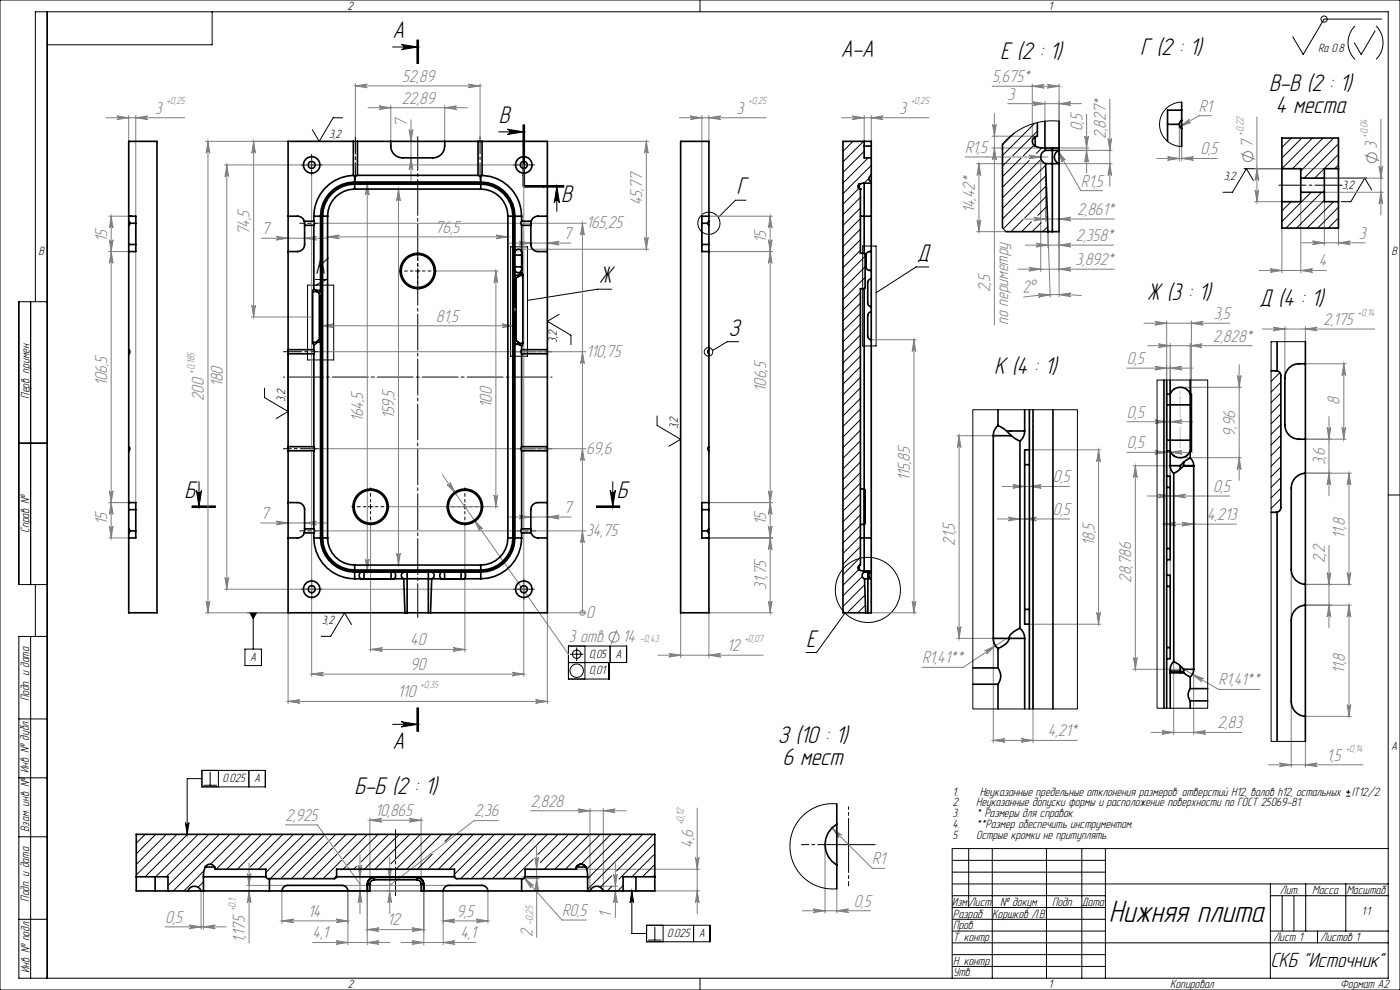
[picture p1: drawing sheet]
<svg xmlns="http://www.w3.org/2000/svg" width="594mm" height="420mm" viewBox="0 0 594 420" stroke-linecap="round" stroke-linejoin="round" font-family="sans-serif">
<defs><g id="words">
<text font-size="13.6" x="470.5" y="391.3">Нижняя плита</text>
<g font-size="10.5">
<text x="166.6" y="16">A</text>
<text x="356.8" y="24">A-A</text>
<text x="483.8" y="23.2">Г (2 : 1)</text>
<text x="424.4" y="24.9">Е (2 : 1)</text>
<text x="538.5" y="38.6">B-B (2 : 1)</text>
<text x="541.2" y="47.8">4 места</text>
<text x="211.6" y="52">B</text>
<text x="312.5" y="82.5">Г</text>
<text x="238" y="85.7">B</text>
<text x="389.2" y="110.8">Д</text>
<text x="133.8" y="116.1">К</text>
<text x="254" y="120.2">Ж</text>
<text x="486.6" y="127.1">Ж (3 : 1)</text>
<text x="534.4" y="129.9">Д (4 : 1)</text>
<text x="309" y="142.5">З</text>
<text x="421.8" y="158.9">К (4 : 1)</text>
<text x="78.2" y="211.1">Б</text>
<text x="261.8" y="211.1">Б</text>
<text x="342" y="274.3">Е</text>
<text x="166.6" y="317.7">A</text>
<text x="330.1" y="315.4">З (10 : 1)</text>
<text x="332.1" y="324.6">6 мест</text>
<text x="150.4" y="336.8">Б-Б (2 : 1)</text>
</g>
<text font-size="9" x="539" y="410.3">СКБ &quot;Источник&quot;</text>
<g font-size="7.5" fill="#808080">
<text x="170.6" y="34.7">52,89</text>
<text x="421" y="34.8">5,675*</text>
<text x="170.4" y="43.9">22,89</text>
<text x="427.5" y="42.2">3</text>
<text x="508.7" y="47.3">R1</text>
<text x="65.7" y="48.2">3</text>
<text x="312.5" y="48.2">3</text>
<text x="381.5" y="48.2">3</text>
<text x="172.6" y="54" transform="rotate(-90 172.6 54)">7</text>
<text x="459.3" y="55.6" transform="rotate(-90 459.3 55.6)">0,5</text>
<text x="469.1" y="58.8" transform="rotate(-90 469.1 58.8)">2,827*</text>
<text x="409.5" y="64.8">R1,5</text>
<text x="509.4" y="65.5">0,5</text>
<text x="531.5" y="62.9" transform="rotate(-90 531.5 62.9)">7</text>
<text x="584.1" y="63.4" transform="rotate(-90 584.1 63.4)">3</text>
<text x="458.6" y="79.1">R1,5</text>
<text x="272.5" y="87.2" transform="rotate(-90 272.5 87.2)">45,77</text>
<text x="413.6" y="90.4" transform="rotate(-90 413.6 90.4)">14,42*</text>
<text x="457.1" y="91.2">2,861*</text>
<text x="105.9" y="99.9" transform="rotate(-90 105.9 99.9)">74,5</text>
<text x="110.9" y="99.3">7</text>
<text x="184.5" y="98.7">76,5</text>
<text x="239.1" y="101.4">7</text>
<text x="248.7" y="96.8">165,25</text>
<text x="576.5" y="101.3">3</text>
<text x="45.4" y="102.8" transform="rotate(-90 45.4 102.8)">15</text>
<text x="325" y="103.3" transform="rotate(-90 325 103.3)">15</text>
<text x="456.5" y="102.2">2,358*</text>
<text x="456.3" y="112.4">3,892*</text>
<text x="559.6" y="113">4</text>
<text x="420.1" y="124.1" transform="rotate(-90 420.1 124.1)">2,5</text>
<text x="433.9" y="124.3" transform="rotate(-7 433.9 124.3)">2°</text>
<text x="185" y="136.4">81,5</text>
<text x="427.7" y="137.9" transform="rotate(-90 427.7 137.9)">по периметру</text>
<text x="515" y="135.4">3,5</text>
<text x="561.4" y="137.8">2,175</text>
<text x="514.6" y="144.9">2,828*</text>
<text x="248.7" y="151.3">110,75</text>
<text x="478.2" y="154.4">0,5</text>
<text x="45.4" y="164" transform="rotate(-90 45.4 164)">106,5</text>
<text x="94.5" y="164.2" transform="rotate(-90 94.5 164.2)">180</text>
<text x="325" y="166.2" transform="rotate(-90 325 166.2)">106,5</text>
<text x="86.5" y="170.3" transform="rotate(-90 86.5 170.3)">200</text>
<text x="208.6" y="172.9" transform="rotate(-90 208.6 172.9)">100</text>
<text x="568.4" y="171.7" transform="rotate(-90 568.4 171.7)">8</text>
<text x="154.1" y="179.1" transform="rotate(-90 154.1 179.1)">164,5</text>
<text x="167.3" y="177.9" transform="rotate(-90 167.3 177.9)">159,5</text>
<text x="478.2" y="177.2">0,5</text>
<text x="524" y="185.2" transform="rotate(-90 524 185.2)">9,96</text>
<text x="478.2" y="190.1">0,5</text>
<text x="248.7" y="192.4">69,6</text>
<text x="562.1" y="197.5" transform="rotate(-90 562.1 197.5)">3,6</text>
<text x="386" y="204" transform="rotate(-90 386 204)">115,85</text>
<text x="446.7" y="204.6">0,5</text>
<text x="514.7" y="208.7">0,5</text>
<text x="110.6" y="220.1">7</text>
<text x="239.2" y="217.6">7</text>
<text x="446.8" y="218.4">0,5</text>
<text x="512.2" y="220.6">4,213</text>
<text x="45.4" y="222.9" transform="rotate(-90 45.4 222.9)">15</text>
<text x="248.7" y="227.3">34,75</text>
<text x="325" y="222.7" transform="rotate(-90 325 222.7)">15</text>
<text x="405.2" y="231.6" transform="rotate(-90 405.2 231.6)">21,5</text>
<text x="464.3" y="231.6" transform="rotate(-90 464.3 231.6)">18,5</text>
<text x="570.6" y="228.6" transform="rotate(-90 570.6 228.6)">11,8</text>
<text x="562.1" y="238.9" transform="rotate(-90 562.1 238.9)">2,2</text>
<text x="325" y="250.1" transform="rotate(-90 325 250.1)">31,75</text>
<text x="480" y="247.3" transform="rotate(-90 480 247.3)">28,786</text>
<text x="248.7" y="262">0</text>
<text x="174" y="273.8">40</text>
<text x="241.2" y="272.3">3 отв.</text>
<text x="264.1" y="272.3">14</text>
<text x="308.4" y="276.2">12</text>
<text x="391.2" y="281.4">R1,41**</text>
<text x="174" y="284.2">90</text>
<text x="570.6" y="286.1" transform="rotate(-90 570.6 286.1)">11,8</text>
<text x="517.1" y="290.7">R1,41**</text>
<text x="168.7" y="295.8">110</text>
<text x="516.5" y="309">2,83</text>
<text x="444.6" y="312.4">4,21*</text>
<text x="562.8" y="322.7">1,5</text>
<text x="159.1" y="346.2">10,865</text>
<text x="201.1" y="346.4">2,36</text>
<text x="225.1" y="342.2">2,828</text>
<text x="121.1" y="348.2">2,925</text>
<text x="294.1" y="359.7" transform="rotate(-90 294.1 359.7)">4,6</text>
<text x="370.1" y="366.6">R1</text>
<text x="130.6" y="388.9">14</text>
<text x="193.7" y="388.9">9,5</text>
<text x="238.5" y="388.6">R0,5</text>
<text x="259.3" y="389.3" transform="rotate(-90 259.3 389.3)">1</text>
<text x="362.2" y="384.6">0,5</text>
<text x="70.1" y="391.5">0,5</text>
<text x="164.3" y="392.6">12</text>
<text x="103.9" y="400.1" transform="rotate(-90 103.9 400.1)">1,175</text>
<text x="132.6" y="398.1">4,1</text>
<text x="195.4" y="398.1">4,1</text>
<text x="225.9" y="397.6" transform="rotate(-90 225.9 397.6)">2</text>
</g>
<g font-size="5.3">
<text x="147.4" y="4.1">2</text>
<text x="444.8" y="4.1">1</text>
<text x="559.2" y="21.9">Ra 0.8</text>
<text x="139.6" y="58.7">3,2</text>
<text x="519.2" y="76.2">3,2</text>
<text x="569.4" y="80.2">3,2</text>
<text x="16.4" y="108.4">B</text>
<text x="590.4" y="108.4">B</text>
<text x="236.3" y="145.4" transform="rotate(-90 236.3 145.4)">3,2</text>
<text x="12.5" y="169.1" transform="rotate(-90 12.5 169.1)">Перв. примен.</text>
<text x="121" y="170.4" transform="rotate(-90 121 170.4)">3,2</text>
<text x="287.6" y="182.2" transform="rotate(-90 287.6 182.2)">3,2</text>
<text x="12.4" y="226.1" transform="rotate(-90 12.4 226.1)">Справ. №</text>
<text x="136.6" y="264.6">3,2</text>
<text x="106.2" y="280.3">A</text>
<text x="249.9" y="279">0,05</text>
<text x="261.1" y="279">А</text>
<text x="249.9" y="286">0,01</text>
<text x="12.4" y="297.5" transform="rotate(-90 12.4 297.5)">Подп. и дата</text>
<text x="590.3" y="318.4">A</text>
<text x="12.3" y="328" transform="rotate(-90 12.3 328)">Инв. № дубл.</text>
<text x="94.4" y="331.8">0.025</text>
<text x="107.9" y="331.8">А</text>
<text x="404.2" y="337.5">1.</text>
<text x="415.7" y="337.5">Неуказанные предельные отклонения размеров: отверстий H12, валов h12, остальных</text>
<text x="573.5" y="337.5">IT12/2.</text>
<text x="404.2" y="342.1">2.</text>
<text x="404.2" y="346.7">3.</text>
<text x="414.2" y="342.1">Неуказанные допуски формы и расположение поверхности по ГОСТ 25069-81.</text>
<text x="414.2" y="346.7">* Размеры для справок.</text>
<text x="12.3" y="352.9" transform="rotate(-90 12.3 352.9)">Взам. инв. №</text>
<text x="404.2" y="351.3">4.</text>
<text x="414.2" y="351.3">**Размер обеспечить инструментом.</text>
<text x="404.2" y="356">5.</text>
<text x="414.2" y="356">Острые кромки не притуплять.</text>
<text x="12.3" y="382.5" transform="rotate(-90 12.3 382.5)">Подп. и дата</text>
<text x="543" y="379.4">Лит.</text>
<text x="556.8" y="379.4">Масса</text>
<text x="571.2" y="379.4">Масштаб</text>
<text x="403.8" y="384.3">Изм.</text>
<text x="404.3" y="389.3">Разраб.</text>
<text x="411.1" y="384.3">Лист</text>
<text x="421" y="389.4">Коршков Л.В.</text>
<text x="424.4" y="384.3">№ докум.</text>
<text x="446.4" y="384.3">Подп. Дата</text>
<text x="577.6" y="388.3">1:1</text>
<text x="404.4" y="394.3">Пров.</text>
<text x="283.1" y="397.5">0.025</text>
<text x="296.5" y="397.5">А</text>
<text x="404.4" y="399.3">Т. контр.</text>
<text x="540.3" y="399.2">Лист 1</text>
<text x="560.3" y="399.2">Листов 1</text>
<text x="12.5" y="413" transform="rotate(-90 12.5 413)">Инв. № подл.</text>
<text x="404.4" y="409.3">Н. контр.</text>
<text x="147.5" y="419.1">2</text>
<text x="404.4" y="414.3">Утв.</text>
<text x="444.9" y="419">1</text>
<text x="496.5" y="419">Копировал</text>
<text x="568.7" y="419">Формат А2</text>
</g>
<g font-size="4.5" fill="#808080">
<text x="70.7" y="44.3">+0,25</text>
<text x="317.4" y="44.3">+0,25</text>
<text x="386.4" y="44.3">+0,25</text>
<text x="527.6" y="57.6" transform="rotate(-90 527.6 57.6)">+0,22</text>
<text x="580.2" y="58.4" transform="rotate(-90 580.2 58.4)">+0,04</text>
<text x="576" y="133.9">+0,14</text>
<text x="82.6" y="158.6" transform="rotate(-90 82.6 158.6)">+0,185</text>
<text x="271.5" y="272.4">-0,43</text>
<text x="315.9" y="272.3">+0,07</text>
<text x="178.3" y="291.9">+0,35</text>
<text x="570.9" y="318.8">+0,14</text>
<text x="290.2" y="350.1" transform="rotate(-90 290.2 350.1)">+0,12</text>
<text x="100" y="386.6" transform="rotate(-90 100 386.6)">+0,1</text>
<text x="226" y="392.3" transform="rotate(-90 226 392.3)">-0,25</text>
</g>
</g></defs>
<g fill="none" stroke="#808080" stroke-width=".42">
<path d="M150.8 35.5v22.5M150.8 36.5h52.9M150.8 36.5l5-.8a.77 .77 0 0 0-.7 .8 .77 .77 0 0 0 .7 .7zM198.7 35.7l5 .8-5 .7a.77 .77 0 0 0 .7-.7 .77 .77 0 0 0-.7-.8zM203.7 35.5v22.5M420.9 36.6h28.4M438 36.6l5-.8a.77 .77 0 0 0-.7 .8 .77 .77 0 0 0 .7 .8zM438 35.6v24.4M444.3 35.8l5 .8-5 .8a.77 .77 0 0 0 .8-.8 .77 .77 0 0 0-.8-.8zM449.3 35.6v27.2M45 50h33.4M49.6 49.2l5 .8-5 .7a.77 .77 0 0 0 .7-.7 .77 .77 0 0 0-.7-.8z"/>
<path d="M54.6 49v11M57.6 49v164.2M57.6 50l5-.8a.77 .77 0 0 0-.7 .8 .77 .77 0 0 0 .7 .7zM87.2 60h35M88.2 60l.8 5a.77 .77 0 0 0-.8-.8 .77 .77 0 0 0-.7 .8zM88.2 60v200M107.6 60v74.5M107.6 60l.8 5a.77 .77 0 0 0-.8-.8 .77 .77 0 0 0-.8 .8zM156.2 45.7h42.1M160.8 44.9l5 .8-5 .8a.77 .77 0 0 0 .7-.8 .77 .77 0 0 0-.7-.8zM165.8 44.7v15.3M173.6 55a.77 .77 0 0 0 .8 .7 .77 .77 0 0 0 .8-.7l-.8 5z"/>
<path d="M174.4 50.8v25.8M188.7 45.7l5-.8a.77 .77 0 0 0-.7 .8 .77 .77 0 0 0 .7 .8zM188.7 44.7v15.3M232.2 60h43M274.2 60l.8 5a.77 .77 0 0 0-.8-.8 .77 .77 0 0 0-.7 .8zM274.2 60v45.7M288.2 50h36.9M292.8 49.2l5 .8-5 .7a.77 .77 0 0 0 .7-.7 .77 .77 0 0 0-.7-.8zM297.8 49v164.2M300.8 49v11M300.8 50l5-.8a.77 .77 0 0 0-.7 .8 .77 .77 0 0 0 .7 .7zM357 50h37.1"/>
<path d="M361.7 49.2l5 .8-5 .7a.77 .77 0 0 0 .7-.7 .77 .77 0 0 0-.7-.8zM366.7 49v11M369.7 50l5-.8a.77 .77 0 0 0-.8 .8 .77 .77 0 0 0 .8 .7zM369.7 49v11M420.9 57.8h19.2M421.1 52.8a.77 .77 0 0 0 .8 .7 .77 .77 0 0 0 .8-.7l-.8 5zM421.9 48.2v89.7M427.5 44h31.5M438.3 43.2l5 .8-5 .7a.77 .77 0 0 0 .8-.7 .77 .77 0 0 0-.8-.8zM443.3 43v8.4M449.3 44l5-.8a.77 .77 0 0 0-.7 .8 .77 .77 0 0 0 .7 .7zM460.3 57.8a.77 .77 0 0 0 .7 .7 .77 .77 0 0 0 .8-.7l-.8 5z"/>
<path d="M461 48.5v24.9M470.1 58.8a.77 .77 0 0 0 .8 .7 .77 .77 0 0 0 .8-.7l-.8 5zM470.9 42.1v37M500.4 52.8v15.4M500.6 53.7l4-3.1a.77 .77 0 0 0-.3 1 .77 .77 0 0 0 1.1 .3zM501.4 51v17.2M514 49.1h-5.3l-8.1 4.6M533.3 49.7v35.9M585.9 50.5v40.7M95.2 70h127v217M96.2 70l.8 5a.77 .77 0 0 0-.8-.8 .77 .77 0 0 0-.7 .8zM96.2 70v180"/>
<path d="M132.2 74.5v212.5M155.8 77.7l.8 5a.77 .77 0 0 0-.8-.7 .77 .77 0 0 0-.7 .7zM155.8 77.7v164.5M174.4 67l.8 5a.77 .77 0 0 0-.8-.8 .77 .77 0 0 0-.8 .8zM409.5 66.6h35.1M414.3 69.4h29.3v24.5M415.3 69.4l.8 5a.77 .77 0 0 0-.8-.7 .77 .77 0 0 0-.7 .7zM415.3 69.4v28.9M420.9 62.8h22.4M421.9 62.8l.8 5a.77 .77 0 0 0-.8-.7 .77 .77 0 0 0-.8 .7zM436.6 65.8l5 .8-5 .8a.77 .77 0 0 0 .7-.8 .77 .77 0 0 0-.7-.8zM441.6 66.6v48.6"/>
<path d="M443.5 62.8h18.5M448.8 64l3.2 4a.77 .77 0 0 0-1-.3 .77 .77 0 0 0-.3 1zM448.8 64l9.8 16.9h9.2M449.4 69.4h22.5M461 63.8l.8 5a.77 .77 0 0 0-.8-.7 .77 .77 0 0 0-.7 .7zM470.9 69.4l.8 5a.77 .77 0 0 0-.8-.7 .77 .77 0 0 0-.8 .7zM471.9 63.8h-25.4M490.8 67.2h25.7M495.4 66.5l5 .7-5 .8a.77 .77 0 0 0 .7-.8 .77 .77 0 0 0-.7-.7zM501.4 67.2l5-.7a.77 .77 0 0 0-.8 .7 .77 .77 0 0 0 .8 .8zM526.4 65.2l6.1 2.4M532.3 71.6h29.6"/>
<path d="M533.3 71.6l.8 5a.77 .77 0 0 0-.8-.8 .77 .77 0 0 0-.8 .8zM561.9 75.6h25M579 65.7l6.1 2.4M585.1 70.6a.77 .77 0 0 0 .8 .7 .77 .77 0 0 0 .8-.7l-.8 5zM46.2 91.7h8.4M47.2 91.7v136.5M47.2 91.7l.8 5a.77 .77 0 0 0-.8-.7 .77 .77 0 0 0-.8 .7zM135.2 94.7h113.5M169.1 80.2v159.5M169.1 80.2l.7 5a.77 .77 0 0 0-.7-.7 .77 .77 0 0 0-.8 .7zM210.5 99.7l5 .8-5 .8a.77 .77 0 0 0 .7-.8 .77 .77 0 0 0-.7-.8zM247.1 94.7v165.3"/>
<path d="M247.1 94.7l.8 5a.77 .77 0 0 0-.8-.7 .77 .77 0 0 0-.7 .7zM300.8 91.7h27M326.8 91.7l.8 5a.77 .77 0 0 0-.8-.7 .77 .77 0 0 0-.8 .7zM326.8 91.7v168.3M414.3 98.3h12.5M414.6 93.3a.77 .77 0 0 0 .7 .7 .77 .77 0 0 0 .8-.7l-.8 5zM434 92.9h38.8M438.6 92.2l5 .7-5 .8a.77 .77 0 0 0 .8-.8 .77 .77 0 0 0-.8-.7zM449.3 92.9l5-.7a.77 .77 0 0 0-.7 .7 .77 .77 0 0 0 .7 .8zM449.3 98.3v27.7M532.3 85.6h29.6v18.4M532.5 80.6a.77 .77 0 0 0 .8 .7 .77 .77 0 0 0 .8-.7l-.8 5z"/>
<path d="M543.9 96.8v19M551.9 85.6v30.2M561.9 81.6h25M567.9 96.8v7.2M585.9 81.6l.8 5a.77 .77 0 0 0-.8-.8 .77 .77 0 0 0-.8 .8zM46.2 106.7h8.4M46.4 101.7a.77 .77 0 0 0 .8 .7 .77 .77 0 0 0 .8-.7l-.8 5zM47.2 106.7l.8 5a.77 .77 0 0 0-.8-.7 .77 .77 0 0 0-.8 .7zM110.9 101.1h28M117.2 100.3l5 .8-5 .7a.77 .77 0 0 0 .8-.7 .77 .77 0 0 0-.8-.8zM129.2 101.1l5-.8a.77 .77 0 0 0-.7 .8 .77 .77 0 0 0 .7 .7zM139 100.5h76.5"/>
<path d="M139 100.5l5-.8a.77 .77 0 0 0-.7 .8 .77 .77 0 0 0 .7 .8zM185.2 115h26.2M210.4 115v100M210.4 115l.8 5a.77 .77 0 0 0-.8-.8 .77 .77 0 0 0-.8 .8zM215.6 103.1h26.7M219.9 105.7h55.3M220.2 102.4l5 .7-5 .8a.77 .77 0 0 0 .8-.8 .77 .77 0 0 0-.8-.7zM232.2 103.1l5-.7a.77 .77 0 0 0-.7 .7 .77 .77 0 0 0 .7 .8zM273.5 100.7a.77 .77 0 0 0 .7 .8 .77 .77 0 0 0 .8-.8l-.8 5zM300.8 106.7h27M326 101.7a.77 .77 0 0 0 .8 .7 .77 .77 0 0 0 .8-.7l-.8 5zM326.8 106.7l.8 5a.77 .77 0 0 0-.8-.7 .77 .77 0 0 0-.8 .7z"/>
<path d="M431.9 114.2h40.8M435 104h37.5M436.6 113.4l5 .8-5 .8a.77 .77 0 0 0 .7-.8 .77 .77 0 0 0-.7-.8zM439.6 103.2l5 .8-5 .8a.77 .77 0 0 0 .8-.8 .77 .77 0 0 0-.8-.8zM444.6 105v-6.7l1 27.7M449.3 104l5-.8a.77 .77 0 0 0-.7 .8 .77 .77 0 0 0 .7 .8zM449.3 114.2l5-.8a.77 .77 0 0 0-.7 .8 .77 .77 0 0 0 .7 .8zM534.3 114.8h28.5M538.9 114l5 .8-5 .7a.77 .77 0 0 0 .7-.7 .77 .77 0 0 0-.7-.8zM551.9 114.8l5-.8a.77 .77 0 0 0-.7 .8 .77 .77 0 0 0 .7 .7zM552.3 103h27M556.9 102.3l5 .7-5 .8a.77 .77 0 0 0 .7-.8 .77 .77 0 0 0-.7-.7z"/>
<path d="M567.9 103l5-.7a.77 .77 0 0 0-.7 .7 .77 .77 0 0 0 .7 .8zM106.6 134.5h26M106.8 129.5a.77 .77 0 0 0 .8 .7 .77 .77 0 0 0 .8-.7l-.8 5zM136.5 138.2h81.5M136.5 138.2l5-.8a.77 .77 0 0 0-.7 .8 .77 .77 0 0 0 .7 .8zM213 137.4l5 .8-5 .8a.77 .77 0 0 0 .7-.8 .77 .77 0 0 0-.7-.8zM440.5 124.6l5.1 .4-5 1.1a.77 .77 0 0 0 .7-.8 .77 .77 0 0 0-.8-.7zM449.3 125l5.1-.7a.77 .77 0 0 0-.8 .8 .77 .77 0 0 0 .7 .8zM458.9 125.4l-12.4-.4-12.3 1M485.4 137.1h36.3M490 136.4l5 .7-5 .8a.77 .77 0 0 0 .7-.8 .77 .77 0 0 0-.7-.7zM495 136.1v65.9"/>
<path d="M505.5 136.1v31.1M505.5 137.1l5-.7a.77 .77 0 0 0-.7 .7 .77 .77 0 0 0 .7 .8zM535.5 139.6h47.8M540.2 138.8l5 .8-5 .7a.77 .77 0 0 0 .7-.7 .77 .77 0 0 0-.7-.8zM545.2 138.6v21.7M553.9 139.6l5-.8a.77 .77 0 0 0-.8 .8 .77 .77 0 0 0 .8 .7zM553.9 138.6v6.3M135.2 149.2h113.5M247.1 149.2l.8 5a.77 .77 0 0 0-.8-.7 .77 .77 0 0 0-.7 .7zM369.7 144.1h19.1M387.8 144.1v115.9M387.8 144.1l.8 5a.77 .77 0 0 0-.8-.7 .77 .77 0 0 0-.8 .7z"/>
<path d="M478.2 156.2h27.9M486.9 146.7h44.4M490 155.4l5 .8-5 .7a.77 .77 0 0 0 .7-.7 .77 .77 0 0 0-.7-.8zM491.5 145.9l5 .8-5 .7a.77 .77 0 0 0 .7-.7 .77 .77 0 0 0-.7-.8zM496.5 145.7v98.3M496.5 156.2l5-.8a.77 .77 0 0 0-.7 .8 .77 .77 0 0 0 .7 .7zM505 146.7l5-.8a.77 .77 0 0 0-.7 .8 .77 .77 0 0 0 .7 .7zM505 145.7v21.5M525 159.3a.77 .77 0 0 0 .8 .7 .77 .77 0 0 0 .7-.7l-.7 5zM525.8 154.7v49.1M553.9 154.3h17.3M570.2 154.3v32"/>
<path d="M570.2 154.3l.7 5a.77 .77 0 0 0-.7-.7 .77 .77 0 0 0-.8 .7zM478.2 178.9h27.9M490 178.2l5 .7-5 .8a.77 .77 0 0 0 .7-.8 .77 .77 0 0 0-.7-.7zM496.5 178.9l5-.7a.77 .77 0 0 0-.7 .7 .77 .77 0 0 0 .7 .8zM500.8 164.3h26M563.9 176.7v33.7M135.2 190.4h113.5M247.1 190.4l.8 5a.77 .77 0 0 0-.8-.8 .77 .77 0 0 0-.7 .8zM405.9 184.8h15.5M406.9 184.8l.8 5a.77 .77 0 0 0-.8-.7 .77 .77 0 0 0-.7 .7zM406.9 184.8v86M436.8 190.8h30.3"/>
<path d="M438.3 182.8v132.3M466.1 190.8v74M466.1 190.8l.8 5a.77 .77 0 0 0-.8-.7 .77 .77 0 0 0-.8 .7zM478.2 191.9h27.9M480.7 197.6h21.5M481.7 197.6l.8 5a.77 .77 0 0 0-.8-.7 .77 .77 0 0 0-.7 .7zM481.7 197.6v86.3M490 191.1l5 .8-5 .8a.77 .77 0 0 0 .7-.8 .77 .77 0 0 0-.7-.8zM496.5 191.9l5-.8a.77 .77 0 0 0-.7 .8 .77 .77 0 0 0 .7 .8zM500.8 194.2h26M525.8 194.2l.7 5a.77 .77 0 0 0-.7-.7 .77 .77 0 0 0-.8 .7zM553.9 186.3h17.3"/>
<path d="M563.1 181.3a.77 .77 0 0 0 .8 .8 .77 .77 0 0 0 .7-.8l-.7 5zM569.4 181.3a.77 .77 0 0 0 .8 .8 .77 .77 0 0 0 .7-.8l-.7 5zM46.2 213.2h8.4M46.4 208.2a.77 .77 0 0 0 .8 .7 .77 .77 0 0 0 .8-.7l-.8 5zM47.2 213.2l.8 5a.77 .77 0 0 0-.8-.7 .77 .77 0 0 0-.8 .7zM165.2 215h46.2M187.7 201.4l53.5 76.2M189.7 205.6a.77 .77 0 0 0 1.1 .1 .77 .77 0 0 0 .2-1l2.2 4.5zM209.6 210a.77 .77 0 0 0 .8 .7 .77 .77 0 0 0 .8-.7l-.8 5zM215.6 219.3h26.8M220.2 218.6l5 .7-5 .8a.77 .77 0 0 0 .8-.8 .77 .77 0 0 0-.8-.7zM232.2 219.3l5-.7a.77 .77 0 0 0-.7 .7 .77 .77 0 0 0 .7 .8z"/>
<path d="M326 208.2a.77 .77 0 0 0 .8 .7 .77 .77 0 0 0 .8-.7l-.8 5zM326.8 213.2l.8 5a.77 .77 0 0 0-.8-.7 .77 .77 0 0 0-.8 .7zM327.8 213.2h-27M425.1 206.4h28.8M427.7 219.4l5 .8-5 .7a.77 .77 0 0 0 .8-.7 .77 .77 0 0 0-.8-.8zM429.7 205.6l5 .8-5 .7a.77 .77 0 0 0 .8-.7 .77 .77 0 0 0-.8-.8zM436.7 206.4l5-.8a.77 .77 0 0 0-.7 .8 .77 .77 0 0 0 .7 .7zM486.9 210.4h34.9M491.5 209.7l5 .7-5 .8a.77 .77 0 0 0 .7-.8 .77 .77 0 0 0-.7-.7zM498 210.4l5-.7a.77 .77 0 0 0-.7 .7 .77 .77 0 0 0 .7 .8zM563.9 200.7l.7 5a.77 .77 0 0 0-.7-.7 .77 .77 0 0 0-.8 .7zM572.4 200.7l.7 5a.77 .77 0 0 0-.7-.7 .77 .77 0 0 0-.8 .7z"/>
<path d="M572.4 200.7v47.2M573.4 200.7h-19.5M46.2 228.2h8.4M46.4 223.2a.77 .77 0 0 0 .8 .7 .77 .77 0 0 0 .8-.7l-.8 5zM110.6 221.9h28.3M117.2 221.1l5 .8-5 .7a.77 .77 0 0 0 .8-.7 .77 .77 0 0 0-.8-.8zM129.2 221.9l5-.8a.77 .77 0 0 0-.7 .8 .77 .77 0 0 0 .7 .7zM135.2 225.2h113.5M155.1 237.2a.77 .77 0 0 0 .7 .7 .77 .77 0 0 0 .8-.7l-.8 5zM157.2 223v53.5M168.3 234.7a.77 .77 0 0 0 .8 .8 .77 .77 0 0 0 .7-.8l-.7 5zM197.2 223v53.5"/>
<path d="M201.3 220.7l3.5 3.6a.77 .77 0 0 0-1.1-.1 .77 .77 0 0 0-.2 1zM247.1 225.2l.8 5a.77 .77 0 0 0-.8-.7 .77 .77 0 0 0-.7 .7zM300.8 228.2h27M326 223.2a.77 .77 0 0 0 .8 .7 .77 .77 0 0 0 .8-.7l-.8 5zM326.8 228.2l.8 5a.77 .77 0 0 0-.8-.7 .77 .77 0 0 0-.8 .7zM423.1 220.2h30.8M434.7 220.2l5-.8a.77 .77 0 0 0-.7 .8 .77 .77 0 0 0 .7 .7zM493.8 222.4l5-.8a.77 .77 0 0 0-.7 .8 .77 .77 0 0 0 .7 .7zM493.8 222.4h30.9M501.5 221.6l5 .8-5 .7a.77 .77 0 0 0 .7-.7 .77 .77 0 0 0-.7-.8zM506.5 221.4v90.3M563.9 231.4v35"/>
<path d="M87.2 260h35v38.6M87.5 255a.77 .77 0 0 0 .7 .7 .77 .77 0 0 0 .8-.7l-.8 5zM95.2 250h122.5M95.5 245a.77 .77 0 0 0 .7 .7 .77 .77 0 0 0 .8-.7l-.8 5zM232.2 260v38.6M232.2 260h16.5M247.1 260h.1M288.8 260v19M326 255a.77 .77 0 0 0 .8 .7 .77 .77 0 0 0 .8-.7l-.8 5zM327.8 260h-27v19M369.7 260h19.1M387 255a.77 .77 0 0 0 .8 .7 .77 .77 0 0 0 .8-.7l-.8 5z"/>
<path d="M465.3 259.8a.77 .77 0 0 0 .8 .8 .77 .77 0 0 0 .8-.8l-.8 5zM547.9 241.6v83.9M553.9 247.9h19.5M563.1 242.9a.77 .77 0 0 0 .8 .8 .77 .77 0 0 0 .7-.8l-.7 5zM563.9 256.7l.7 5a.77 .77 0 0 0-.7-.7 .77 .77 0 0 0-.8 .7zM571.6 242.9a.77 .77 0 0 0 .8 .8 .77 .77 0 0 0 .7-.8l-.7 5zM572.4 256.7l.7 5a.77 .77 0 0 0-.7-.7 .77 .77 0 0 0-.8 .7zM572.4 256.7v47.2M573.4 256.7h-19.5v68.8M157.2 275.5h40M157.2 275.5l5-.7a.77 .77 0 0 0-.7 .7 .77 .77 0 0 0 .7 .8zM192.2 274.8l5 .7-5 .8a.77 .77 0 0 0 .8-.8 .77 .77 0 0 0-.8-.7z"/>
<path d="M241.2 277.6h.1M261.8 267.2l-2.5 6.1M279.2 278h44.6M283.8 277.2l5 .8-5 .7a.77 .77 0 0 0 .7-.7 .77 .77 0 0 0-.7-.8zM300.8 278l5-.8a.77 .77 0 0 0-.7 .8 .77 .77 0 0 0 .7 .7zM405.9 270.8h15.5v44.3M406.2 265.8a.77 .77 0 0 0 .7 .8 .77 .77 0 0 0 .8-.8l-.8 5zM417.8 276.1l4.6-2.1-3.7 3.4a.77 .77 0 0 0 .1-1.1 .77 .77 0 0 0-1-.2zM427.1 270.8l-18.4 12.3h-17.5M436.8 264.8h30.3M481 278.9a.77 .77 0 0 0 .7 .8 .77 .77 0 0 0 .8-.8l-.8 5zM122.2 297.6h110"/>
<path d="M122.2 297.6l5-.8a.77 .77 0 0 0-.7 .8 .77 .77 0 0 0 .7 .7zM132.2 286h90M132.2 286l5-.8a.77 .77 0 0 0-.7 .8 .77 .77 0 0 0 .7 .7zM217.2 285.2l5 .8-5 .7a.77 .77 0 0 0 .8-.7 .77 .77 0 0 0-.8-.8zM227.2 296.8l5 .8-5 .7a.77 .77 0 0 0 .8-.7 .77 .77 0 0 0-.8-.8zM480.7 283.9h21.5l14.9 8.6h17.4M498 280.7v31M505.9 286.1l4.7 1.8a.77 .77 0 0 0-1 .3 .77 .77 0 0 0 .3 1zM571.6 298.9a.77 .77 0 0 0 .8 .8 .77 .77 0 0 0 .7-.8l-.7 5zM421.4 314.1l5-.8a.77 .77 0 0 0-.7 .8 .77 .77 0 0 0 .7 .8zM421.4 314.1h35.7M433.3 313.3l5 .8-5 .8a.77 .77 0 0 0 .7-.8 .77 .77 0 0 0-.7-.8z"/>
<path d="M488.4 310.7h38.4M493 310l5 .7-5 .8a.77 .77 0 0 0 .7-.8 .77 .77 0 0 0-.7-.7zM506.5 310.7l5-.7a.77 .77 0 0 0-.7 .7 .77 .77 0 0 0 .7 .8zM553.9 303.9h19.5M538.2 324.5h40M542.9 323.7l5 .8-5 .7a.77 .77 0 0 0 .7-.7 .77 .77 0 0 0-.7-.8zM553.9 324.5l5-.8a.77 .77 0 0 0-.8 .8 .77 .77 0 0 0 .8 .7zM121.1 350h13.5l18.1 25M157 347v28.1M157 348h21.7M157 348l5-.8a.77 .77 0 0 0-.8 .8 .77 .77 0 0 0 .8 .8zM173.7 347.2l5 .8-5 .8a.77 .77 0 0 0 .7-.8 .77 .77 0 0 0-.7-.8z"/>
<path d="M178.7 347v28.1M211.4 348.1h-10.3l-35.7 27.5M225.1 344h40.5M227.7 359.2v38.4M245.3 343.2l5 .8-5 .7a.77 .77 0 0 0 .8-.7 .77 .77 0 0 0-.8-.8zM250.3 343v35M256 344l5-.8a.77 .77 0 0 0-.8 .8 .77 .77 0 0 0 .8 .7zM256 343v35M295.8 342.8v44.8M350 358.3v29.1M353 351.3l4 3a.77 .77 0 0 0-1 0 .77 .77 0 0 0 0 1zM353 351.3l17.1 17.1h5.3"/>
<path d="M85.3 378v16.2M86.3 378v16.2M104.7 378h192.1M104.7 375.6h85.8M104.9 370.6a.77 .77 0 0 0 .8 .7 .77 .77 0 0 0 .8-.7l-.8 5zM105.7 366v34.1M105.7 378l.8 5a.77 .77 0 0 0-.8-.8 .77 .77 0 0 0-.8 .8zM119.6 378v13.7M147.6 378v22.9M151.7 372.1h7.1M152 367.1a.77 .77 0 0 0 .7 .7 .77 .77 0 0 0 .8-.7l-.8 5zM152.7 378l.8 5a.77 .77 0 0 0-.8-.8 .77 .77 0 0 0-.7 .8z"/>
<path d="M152.7 362.5v25.1M155.8 378v22.9M164.6 368.3a.77 .77 0 0 0 .8 .7 .77 .77 0 0 0 .7-.7l-.7 5zM165.4 378l.7 5a.77 .77 0 0 0-.7-.8 .77 .77 0 0 0-.8 .8zM165.4 363.6v24M179.8 378v22.9M188 378v22.9M207 378v13.7M221.8 371.8l16.7 18.5h10.3M221.8 372.8h6.9M222.5 372.5l3.9 3.2a.77 .77 0 0 0-1.1 0 .77 .77 0 0 0 0 1zM226.9 363.8a.77 .77 0 0 0 .8 .7 .77 .77 0 0 0 .8-.7l-.8 5z"/>
<path d="M227.7 372.8l.8 5a.77 .77 0 0 0-.8-.8 .77 .77 0 0 0-.8 .8zM244.3 368.8h52.5M253.2 376h8.9M260.3 371a.77 .77 0 0 0 .8 .7 .77 .77 0 0 0 .8-.7l-.8 5zM261.1 378l.8 5a.77 .77 0 0 0-.8-.8 .77 .77 0 0 0-.8 .8zM261.1 366.4v22.9M295.1 363.8a.77 .77 0 0 0 .7 .7 .77 .77 0 0 0 .8-.7l-.8 5zM295.8 378l.8 5a.77 .77 0 0 0-.8-.8 .77 .77 0 0 0-.7 .8zM355 377.1v10.3M70.1 393.2h25.8M80.3 392.4l5 .8-5 .8a.77 .77 0 0 0 .8-.8 .77 .77 0 0 0-.8-.8zM86.3 393.2l5-.8a.77 .77 0 0 0-.7 .8 .77 .77 0 0 0 .7 .8z"/>
<path d="M119.6 390.7h28M119.6 390.7l5-.8a.77 .77 0 0 0-.7 .8 .77 .77 0 0 0 .7 .7zM132.6 399.9h32.8M142.6 389.9l5 .8-5 .7a.77 .77 0 0 0 .7-.7 .77 .77 0 0 0-.7-.8zM142.6 399.1l5 .8-5 .7a.77 .77 0 0 0 .7-.7 .77 .77 0 0 0-.7-.8zM155.8 394.4h24M155.8 399.9l5-.8a.77 .77 0 0 0-.7 .8 .77 .77 0 0 0 .7 .7zM155.8 394.4l5-.8a.77 .77 0 0 0-.7 .8 .77 .77 0 0 0 .7 .8zM170.2 399.9h31.6M174.8 399.1l5 .8-5 .7a.77 .77 0 0 0 .8-.7 .77 .77 0 0 0-.8-.8zM174.8 393.6l5 .8-5 .8a.77 .77 0 0 0 .8-.8 .77 .77 0 0 0-.8-.8zM188 390.7l5-.8a.77 .77 0 0 0-.7 .8 .77 .77 0 0 0 .7 .7z"/>
<path d="M188 399.9l5-.8a.77 .77 0 0 0-.7 .8 .77 .77 0 0 0 .7 .7zM188 390.7h19M202 389.9l5 .8-5 .7a.77 .77 0 0 0 .7-.7 .77 .77 0 0 0-.7-.8zM340.4 386.4h28.9M345 385.6l5 .8-5 .8a.77 .77 0 0 0 .8-.8 .77 .77 0 0 0-.8-.8zM355 386.4l5-.8a.77 .77 0 0 0-.7 .8 .77 .77 0 0 0 .7 .8z"/>
<circle cx="529.5" cy="66.4" r="2.14"/>
<circle cx="582.1" cy="66.9" r="2.14"/>
<circle cx="247.1" cy="260" r="1.03"/>
<circle cx="260.5" cy="270.3" r="2.14"/>
</g>
<g fill="none" stroke="#000" stroke-width=".42">
<path d="M0 0h594v420h-594zM297 0v5M20 5v410M90 5v14h-70M166.6 19.9h10.6M170.2 18.8l7 1.1-7 1.2a1.12 1.12 0 0 0 1.1-1.2 1.12 1.12 0 0 0-1.1-1.1zM176.9 16.9v10M177.2 16.9v10M177.6 16.9v10M574.9 11a10 10 0 0 0 0 14.2M583.4 13.1l-5.9 10-2.9-5M583.9 11a10 10 0 0 1 0 14.2"/>
<path d="M586.2 8.1h-24.4l-8.9 15-4.4-7.5M145.4 50h-4.1l-5.9 10-2.9-5M211.6 55.9h10.6M215.2 54.8l7 1.1-7 1.2a1.12 1.12 0 0 0 1.1-1.2 1.12 1.12 0 0 0-1.1-1.1zM221.9 52.9v26.2M222.2 52.9v26.2h17.1M222.6 52.9v26.2M131.2 70h2M132.2 69v2M221.2 70h2M222.2 79.4h17.1M222.2 78.7h17.1"/>
<path d="M236.3 79.1v10.6M236.3 79.1l1.1 7a1.12 1.12 0 0 0-1.1-1.1 1.12 1.12 0 0 0-1.2 1.1zM527.8 71.6h16.1M531.8 76.6l-3-5-5.9 10h-4M561.9 75.6h18.1M316.5 84.9h-4.5l-7.2 7.3M582 80.6l-3-5-5.9 10h-4M133.8 118.5h4.8l-4.5 2.5M176.2 115h2M177.2 114v2M216.6 104.7h7.2v46.4h-7.2zM366 104.4h5.7v42.4h-5.7z"/>
<path d="M394.1 113.3h-5.4l-17 10.9M13 128v120M15 128v-123h574v410h-581v-145h12M20 128h-12v120h12M130.5 121h11.1v31.7h-11.1zM237.2 133.4l-5 2.9 10 5.9v4M259.5 122.7h-6l-29.7 4.7M122.2 148.4v27.2M313.4 145h-4.9l-6.2 3.7M112.2 164.7v4l10 5.9-5 2.9M278.8 176.5v4l10 5.9-5 2.9M8 188h12"/>
<path d="M81.4 215h10M81.4 214.6h10M81.4 215.3h10M83.3 208a1.12 1.12 0 0 0 1.1 1 1.12 1.12 0 0 0 1.2-1l-1.2 7zM84.4 204.3v10.7M156.2 215h2M157.2 214v2M196.2 215h2M197.2 214v2M253 215h10M253 214.6h10M253 215.3h10"/>
<path d="M258.9 208a1.12 1.12 0 0 0 1.1 1 1.12 1.12 0 0 0 1.1-1l-1.1 7zM260 204.3v10.7M589 210h5M15 248v22M105 260h17.2M106 260h2.8l-1.4 2.4zM107.4 260v15.4M131.2 250h2M132.2 249v2M221.2 250h2M222.2 249v2M13 270v145"/>
<path d="M103.9 275.4h7v7h-7zM149.1 265l-2.9-5-5.9 10h-4M241.8 277.5h5.7M244.7 274.7v5.7M248.2 274.1v14M258.9 274.1v7M358.5 260.1l-12.1 16.7h-4.4M241.2 281.1h24.7v-7h-24.7v14h17.2v-7M8 305h12M166.6 307.3h10.6M170.2 306.2l7 1.1-7 1.1a1.12 1.12 0 0 0 1.1-1.1 1.12 1.12 0 0 0-1.1-1.1zM176.9 300.3v10"/>
<path d="M177.2 300.3v10M177.6 300.3v10zM8 330h12M85.7 330.3h-6.3v23.7M85.7 326.8h26.9v7h-26.9zM86.3 333.1h5.7M89.2 327.5v5.6M92.7 326.8v7M105.6 326.8v7M571.2 337.8h1.7M571.2 336.1h1.7M572.1 335.2v1.7"/>
<path d="M8 355h12M78.6 349a.77 .77 0 0 0 .8 .7 .77 .77 0 0 0 .8-.7l-.8 5zM350 358.3h20M360 348.3v20M411 360v25M421 360v55M444 360v55M459 360v55M469 360v55M589 360h-185v55M268.1 378l.8 5a.77 .77 0 0 0-.8-.8 .77 .77 0 0 0-.8 .8zM268.1 378v18h6.2"/>
<path d="M404 380h65M404 365h65M404 370h65M404 375h185M539 375v40M539 380h50M544 380v15M549 380v15M554 375v20M571 375v20M8 390h12M274.3 392.5h27v7h-27z"/>
<path d="M275 398.8h5.7M277.8 393.2v5.6M281.3 392.5v7M294.3 392.5v7M404 385h65M404 390h65M404 395h65M404 400h185M539 395h50M559 395v5M297 415v5M404 405h65"/>
<path d="M404 410h65"/>
<circle cx="561.8" cy="8.1" r="1.31"/>
<circle cx="300.8" cy="94.7" r="4.7"/>
<circle cx="300.6" cy="149.3" r="1.81"/>
<circle cx="368.2" cy="250.3" r="13.8"/>
<circle cx="244.7" cy="277.5" r="1.78"/>
<circle cx="244.7" cy="284.5" r="2.85"/>
</g>
<path d="M132.2 134.5h1M132.3 134.1l.7 .7M132.7 134v1M133 134.1l-.7 .7" fill="none" stroke="#c0c0c0" stroke-width=".42"/>
<path d="M167.8 352v28" fill="none" stroke="#000" stroke-width=".42" stroke-dasharray="15.2 1.3 1.3 1.3" stroke-dashoffset="3.1"/>
<g fill="none" stroke="#000" stroke-width=".42" stroke-dasharray="15.2 1.3 1.3 1.3" stroke-dashoffset="14.1">
<path d="M175.2 115h-6M177.2 113v-6M177.2 117v6M179.2 115h6M155.2 215h-6M157.2 213v-6M157.2 217v6M159.2 215h6M195.2 215h-6M197.2 213v-6M197.2 217v6M199.2 215h6"/>
<path d="M360 348.3v-6"/>
</g>
<path d="M350 358.3h-10" fill="none" stroke="#000" stroke-width=".42" stroke-dasharray="15.2 1.3 1.3 1.3" stroke-dashoffset="12.1"/>
<path d="M360 368.3v7.5" fill="none" stroke="#000" stroke-width=".42" stroke-dasharray="15.2 1.3 1.3 1.3" stroke-dashoffset="13.4"/>
<g fill="none" stroke="#000" stroke-width=".42" stroke-dasharray="15.2 1.3 1.3 1.3">
<path d="M130.2 70h-2.5M132.2 68v-2.5M132.2 72v2.5M134.2 70h2.5M220.2 70h-2.5M222.2 68v-2.5M222.2 72v2.5M224.2 70h2.5M130.2 250h-2.5M132.2 248v-2.5M132.2 252v2.5M134.2 250h2.5"/>
<path d="M220.2 250h-2.5M222.2 248v-2.5M222.2 252v2.5M224.2 250h2.5M370 358.3h1.3"/>
</g>
<path d="M542.6 78.6h26.8" fill="none" stroke="#000" stroke-width=".42" stroke-dasharray="15.2 1.3 1.3 1.3" stroke-dashoffset="3.7"/>
<path d="M177.2 58v204" fill="none" stroke="#000" stroke-width=".42" stroke-dasharray="15.2 1.3 1.3 1.3" stroke-dashoffset=".9"/>
<path d="M120.2 160h114" fill="none" stroke="#000" stroke-width=".42" stroke-dasharray="15.2 1.3 1.3 1.3" stroke-dashoffset="-1.8"/>
<path d="M120.2 149.2h15M219.3 149.2h14.9M135.2 190.4h-15M219.3 190.4h14.9" fill="none" stroke="#000" stroke-width=".42" stroke-dasharray="15.2 1.3 1.3 1.3" stroke-dashoffset="7.5"/>
<path d="M135.2 94.7h-8M127.2 225.2h8M227.3 225.2h-8" fill="none" stroke="#000" stroke-width=".42" stroke-dasharray="15.2 1.3 1.3 1.3" stroke-dashoffset="13.2"/>
<path d="M150.8 76.4v-18.4M203.7 76.4v-18.4" fill="none" stroke="#000" stroke-width=".42" stroke-dasharray="15.2 1.3 1.3 1.3" stroke-dashoffset="7.9"/>
<path d="M500.7 168.8v21" fill="none" stroke="#c0c0c0" stroke-width=".42" stroke-dasharray="15.2 1.3 1.3 1.3" stroke-dashoffset="6.6"/>
<path d="M500.7 168.8v-4.5M500.7 189.8v4.4" fill="none" stroke="#c0c0c0" stroke-width=".42" stroke-dasharray="15.2 1.3 1.3 1.3" stroke-dashoffset="14.9"/>
<path d="M438.3 178.5v4.3" fill="none" stroke="#c0c0c0" stroke-width=".42" stroke-dasharray="15.2 1.3 1.3 1.3" stroke-dashoffset="15"/>
<path d="M444.6 66.6h-3M219.9 107.2v-1.5" fill="none" stroke="#c0c0c0" stroke-width=".42" stroke-dasharray="15.2 1.3 1.3 1.3"/>
<g fill="#000">
<path d="M170.2 18.8l7 1.1-7 1.2a1.12 1.12 0 0 0 1.1-1.2 1.12 1.12 0 0 0-1.1-1.1zM170.2 306.2l7 1.1-7 1.1a1.12 1.12 0 0 0 1.1-1.1 1.12 1.12 0 0 0-1.1-1.1z"/>
<path d="M215.2 54.8l7 1.1-7 1.2a1.12 1.12 0 0 0 1.1-1.2 1.12 1.12 0 0 0-1.1-1.1zM236.3 79.1l1.1 7a1.12 1.12 0 0 0-1.1-1.1 1.12 1.12 0 0 0-1.2 1.1zM258.9 208a1.12 1.12 0 0 0 1.1 1 1.12 1.12 0 0 0 1.1-1l-1.1 7zM83.3 208a1.12 1.12 0 0 0 1.1 1 1.12 1.12 0 0 0 1.2-1l-1.2 7z"/>
<path d="M106 260l1.4 2.4 1.4-2.4zM78.6 349a.77 .77 0 0 0 .8 .7 .77 .77 0 0 0 .8-.7l-.8 5zM268.1 378l.8 5a.77 .77 0 0 0-.8-.8 .77 .77 0 0 0-.8 .8z"/>
</g>
<g fill="#808080">
<path d="M551.9 114.8l5-.8a.77 .77 0 0 0-.7 .8 .77 .77 0 0 0 .7 .7zM538.9 114l5 .8-5 .7a.77 .77 0 0 0 .7-.7 .77 .77 0 0 0-.7-.8z"/>
<path d="M556.9 102.3l5 .7-5 .8a.77 .77 0 0 0 .7-.8 .77 .77 0 0 0-.7-.7zM567.9 103l5-.7a.77 .77 0 0 0-.7 .7 .77 .77 0 0 0 .7 .8zM222.5 372.5l2.8 4.2a.77 .77 0 0 1 0-1 .77 .77 0 0 1 1.1 0zM174.8 399.1l5 .8-5 .7a.77 .77 0 0 0 .8-.7 .77 .77 0 0 0-.8-.8zM188 399.9l5-.8a.77 .77 0 0 0-.7 .8 .77 .77 0 0 0 .7 .7zM155.8 394.4l5-.8a.77 .77 0 0 0-.7 .8 .77 .77 0 0 0 .7 .8zM174.8 393.6l5 .8-5 .8a.77 .77 0 0 0 .8-.8 .77 .77 0 0 0-.8-.8zM157 348l5-.8a.77 .77 0 0 0-.8 .8 .77 .77 0 0 0 .8 .8zM173.7 347.2l5 .8-5 .8a.77 .77 0 0 0 .7-.8 .77 .77 0 0 0-.7-.8zM164.6 368.3a.77 .77 0 0 0 .8 .7 .77 .77 0 0 0 .7-.7l-.7 5zM165.4 378l.7 5a.77 .77 0 0 0-.7-.8 .77 .77 0 0 0-.8 .8zM152 367.1a.77 .77 0 0 0 .7 .7 .77 .77 0 0 0 .8-.7l-.8 5zM152.7 378l.8 5a.77 .77 0 0 0-.8-.8 .77 .77 0 0 0-.7 .8zM80.3 392.4l5 .8-5 .8a.77 .77 0 0 0 .8-.8 .77 .77 0 0 0-.8-.8zM86.3 393.2l5-.8a.77 .77 0 0 0-.7 .8 .77 .77 0 0 0 .7 .8zM439.6 103.2l5 .8-5 .8a.77 .77 0 0 0 .8-.8 .77 .77 0 0 0-.8-.8zM449.3 104l5-.8a.77 .77 0 0 0-.7 .8 .77 .77 0 0 0 .7 .8zM438.6 92.2l5 .7-5 .8a.77 .77 0 0 0 .8-.8 .77 .77 0 0 0-.8-.7zM449.3 92.9l5-.7a.77 .77 0 0 0-.7 .7 .77 .77 0 0 0 .7 .8zM448.8 64l1.9 4.7a.77 .77 0 0 1 .3-1 .77 .77 0 0 1 1 .3zM436.6 65.8a.77 .77 0 0 1 .7 .8 .77 .77 0 0 1-.7 .8l5-.8zM438 36.6l5-.8a.77 .77 0 0 0-.7 .8 .77 .77 0 0 0 .7 .8zM444.3 35.8l5 .8-5 .8a.77 .77 0 0 0 .8-.8 .77 .77 0 0 0-.8-.8z"/>
<path d="M542.9 323.7l5 .8-5 .7a.77 .77 0 0 0 .7-.7 .77 .77 0 0 0-.7-.8zM553.9 324.5l5-.8a.77 .77 0 0 0-.8 .8 .77 .77 0 0 0 .8 .7z"/>
<path d="M245.3 343.2l5 .8-5 .7a.77 .77 0 0 0 .8-.7 .77 .77 0 0 0-.8-.8zM256 344l5-.8a.77 .77 0 0 0-.8 .8 .77 .77 0 0 0 .8 .7z"/>
<path d="M438.3 43.2l5 .8-5 .7a.77 .77 0 0 0 .8-.7 .77 .77 0 0 0-.8-.8zM449.3 44l5-.8a.77 .77 0 0 0-.7 .8 .77 .77 0 0 0 .7 .7z"/>
<path d="M155.8 399.9l5-.8a.77 .77 0 0 0-.7 .8 .77 .77 0 0 0 .7 .7zM142.6 399.1l5 .8-5 .7a.77 .77 0 0 0 .7-.7 .77 .77 0 0 0-.7-.8z"/>
<path d="M449.3 125l5.1-.7a.77 .77 0 0 0-.8 .8 .77 .77 0 0 0 .7 .8zM440.5 124.6l5.1 .4-5 1.1a.77 .77 0 0 0 .7-.8 .77 .77 0 0 0-.8-.7z"/>
<path d="M461 63.8l.8 5a.77 .77 0 0 0-.8-.7 .77 .77 0 0 0-.7 .7zM460.3 57.8a.77 .77 0 0 0 .7 .7 .77 .77 0 0 0 .8-.7l-.8 5z"/>
<path d="M585.9 81.6l.8 5a.77 .77 0 0 0-.8-.8 .77 .77 0 0 0-.8 .8zM585.1 70.6a.77 .77 0 0 0 .8 .7 .77 .77 0 0 0 .8-.7l-.8 5zM227.7 372.8l.8 5a.77 .77 0 0 0-.8-.8 .77 .77 0 0 0-.8 .8zM226.9 363.8a.77 .77 0 0 0 .8 .7 .77 .77 0 0 0 .8-.7l-.8 5zM261.1 378l.8 5a.77 .77 0 0 0-.8-.8 .77 .77 0 0 0-.8 .8zM260.3 371a.77 .77 0 0 0 .8 .7 .77 .77 0 0 0 .8-.7l-.8 5zM563.9 200.7l.7 5a.77 .77 0 0 0-.7-.7 .77 .77 0 0 0-.8 .7zM563.1 181.3a.77 .77 0 0 0 .8 .8 .77 .77 0 0 0 .7-.8l-.7 5z"/>
<path d="M104.9 370.6a.77 .77 0 0 0 .8 .7 .77 .77 0 0 0 .8-.7l-.8 5zM105.7 378l.8 5a.77 .77 0 0 0-.8-.8 .77 .77 0 0 0-.8 .8z"/>
<path d="M387.8 144.1l.8 5a.77 .77 0 0 0-.8-.7 .77 .77 0 0 0-.8 .7zM387 255a.77 .77 0 0 0 .8 .7 .77 .77 0 0 0 .8-.7l-.8 5zM533.3 71.6l.8 5a.77 .77 0 0 0-.8-.8 .77 .77 0 0 0-.8 .8zM532.5 80.6a.77 .77 0 0 0 .8 .7 .77 .77 0 0 0 .8-.7l-.8 5zM295.1 363.8a.77 .77 0 0 0 .7 .7 .77 .77 0 0 0 .8-.7l-.8 5zM295.8 378l.8 5a.77 .77 0 0 0-.8-.8 .77 .77 0 0 0-.7 .8zM570.2 154.3l.7 5a.77 .77 0 0 0-.7-.7 .77 .77 0 0 0-.8 .7zM569.4 181.3a.77 .77 0 0 0 .8 .8 .77 .77 0 0 0 .7-.8l-.7 5zM572.4 200.7l.7 5a.77 .77 0 0 0-.7-.7 .77 .77 0 0 0-.8 .7zM571.6 242.9a.77 .77 0 0 0 .8 .8 .77 .77 0 0 0 .7-.8l-.7 5zM563.1 242.9a.77 .77 0 0 0 .8 .8 .77 .77 0 0 0 .7-.8l-.7 5zM563.9 256.7l.7 5a.77 .77 0 0 0-.7-.7 .77 .77 0 0 0-.8 .7zM572.4 256.7l.7 5a.77 .77 0 0 0-.7-.7 .77 .77 0 0 0-.8 .7zM571.6 298.9a.77 .77 0 0 0 .8 .8 .77 .77 0 0 0 .7-.8l-.7 5zM415.3 69.4l.8 5a.77 .77 0 0 0-.8-.7 .77 .77 0 0 0-.7 .7zM414.6 93.3a.77 .77 0 0 0 .7 .7 .77 .77 0 0 0 .8-.7l-.8 5zM470.1 58.8a.77 .77 0 0 0 .8 .7 .77 .77 0 0 0 .8-.7l-.8 5zM470.9 69.4l.8 5a.77 .77 0 0 0-.8-.7 .77 .77 0 0 0-.8 .7zM421.1 52.8a.77 .77 0 0 0 .8 .7 .77 .77 0 0 0 .8-.7l-.8 5zM421.9 62.8l.8 5a.77 .77 0 0 0-.8-.7 .77 .77 0 0 0-.8 .7z"/>
<path d="M361.7 49.2l5 .8-5 .7a.77 .77 0 0 0 .7-.7 .77 .77 0 0 0-.7-.8zM369.7 50l5-.8a.77 .77 0 0 0-.8 .8 .77 .77 0 0 0 .8 .7zM540.2 138.8l5 .8-5 .7a.77 .77 0 0 0 .7-.7 .77 .77 0 0 0-.7-.8zM553.9 139.6l5-.8a.77 .77 0 0 0-.8 .8 .77 .77 0 0 0 .8 .7z"/>
<path d="M119.6 390.7l5-.8a.77 .77 0 0 0-.7 .8 .77 .77 0 0 0 .7 .7zM142.6 389.9l5 .8-5 .7a.77 .77 0 0 0 .7-.7 .77 .77 0 0 0-.7-.8zM188 390.7l5-.8a.77 .77 0 0 0-.7 .8 .77 .77 0 0 0 .7 .7zM202 389.9l5 .8-5 .7a.77 .77 0 0 0 .7-.7 .77 .77 0 0 0-.7-.8z"/>
<path d="M433.3 313.3l5 .8-5 .8a.77 .77 0 0 0 .7-.8 .77 .77 0 0 0-.7-.8zM421.4 314.1l5-.8a.77 .77 0 0 0-.7 .8 .77 .77 0 0 0 .7 .8z"/>
<path d="M247.1 225.2l.8 5a.77 .77 0 0 0-.8-.7 .77 .77 0 0 0-.7 .7zM247.1 190.4l.8 5a.77 .77 0 0 0-.8-.8 .77 .77 0 0 0-.7 .8zM247.1 149.2l.8 5a.77 .77 0 0 0-.8-.7 .77 .77 0 0 0-.7 .7zM247.1 94.7l.8 5a.77 .77 0 0 0-.8-.7 .77 .77 0 0 0-.7 .7zM436.6 113.4l5 .8-5 .8a.77 .77 0 0 0 .7-.8 .77 .77 0 0 0-.7-.8zM449.3 114.2l5-.8a.77 .77 0 0 0-.7 .8 .77 .77 0 0 0 .7 .8z"/>
<path d="M273.5 100.7a.77 .77 0 0 0 .7 .8 .77 .77 0 0 0 .8-.8l-.8 5zM274.2 60l.8 5a.77 .77 0 0 0-.8-.8 .77 .77 0 0 0-.7 .8zM106.8 129.5a.77 .77 0 0 0 .8 .7 .77 .77 0 0 0 .8-.7l-.8 5zM107.6 60l.8 5a.77 .77 0 0 0-.8-.8 .77 .77 0 0 0-.8 .8z"/>
<path d="M525 159.3a.77 .77 0 0 0 .8 .7 .77 .77 0 0 0 .7-.7l-.7 5zM525.8 194.2l.7 5a.77 .77 0 0 0-.7-.7 .77 .77 0 0 0-.8 .7z"/>
<path d="M501.5 221.6l5 .8-5 .7a.77 .77 0 0 0 .7-.7 .77 .77 0 0 0-.7-.8zM493.8 222.4l5-.8a.77 .77 0 0 0-.7 .8 .77 .77 0 0 0 .7 .7z"/>
<path d="M129.2 221.9l5-.8a.77 .77 0 0 0-.7 .8 .77 .77 0 0 0 .7 .7zM117.2 221.1l5 .8-5 .7a.77 .77 0 0 0 .8-.7 .77 .77 0 0 0-.8-.8zM129.2 101.1l5-.8a.77 .77 0 0 0-.7 .8 .77 .77 0 0 0 .7 .7zM117.2 100.3l5 .8-5 .7a.77 .77 0 0 0 .8-.7 .77 .77 0 0 0-.8-.8zM501.4 67.2l5-.7a.77 .77 0 0 0-.8 .7 .77 .77 0 0 0 .8 .8zM495.4 66.5l5 .7-5 .8a.77 .77 0 0 0 .7-.8 .77 .77 0 0 0-.7-.7zM496.5 191.9l5-.8a.77 .77 0 0 0-.7 .8 .77 .77 0 0 0 .7 .8zM490 191.1l5 .8-5 .8a.77 .77 0 0 0 .7-.8 .77 .77 0 0 0-.7-.8zM496.5 178.9l5-.7a.77 .77 0 0 0-.7 .7 .77 .77 0 0 0 .7 .8zM490 178.2l5 .7-5 .8a.77 .77 0 0 0 .7-.8 .77 .77 0 0 0-.7-.7z"/>
<path d="M157.2 275.5l5-.7a.77 .77 0 0 0-.7 .7 .77 .77 0 0 0 .7 .8zM192.2 274.8l5 .7-5 .8a.77 .77 0 0 0 .8-.8 .77 .77 0 0 0-.8-.7zM132.2 286l5-.8a.77 .77 0 0 0-.7 .8 .77 .77 0 0 0 .7 .7zM217.2 285.2l5 .8-5 .7a.77 .77 0 0 0 .8-.7 .77 .77 0 0 0-.8-.8zM122.2 297.6l5-.8a.77 .77 0 0 0-.7 .8 .77 .77 0 0 0 .7 .7zM227.2 296.8l5 .8-5 .7a.77 .77 0 0 0 .8-.7 .77 .77 0 0 0-.8-.8zM220.2 102.4l5 .7-5 .8a.77 .77 0 0 0 .8-.8 .77 .77 0 0 0-.8-.7zM232.2 103.1l5-.7a.77 .77 0 0 0-.7 .7 .77 .77 0 0 0 .7 .8zM220.2 218.6l5 .7-5 .8a.77 .77 0 0 0 .8-.8 .77 .77 0 0 0-.8-.7zM232.2 219.3l5-.7a.77 .77 0 0 0-.7 .7 .77 .77 0 0 0 .7 .8zM189.7 205.6l3.5 3.6-2.2-4.5a.77 .77 0 0 1-.2 1 .77 .77 0 0 1-1.1-.1zM201.3 220.7l2.2 4.5a.77 .77 0 0 1 .2-1 .77 .77 0 0 1 1.1 .1zM136.5 138.2l5-.8a.77 .77 0 0 0-.7 .8 .77 .77 0 0 0 .7 .8zM213 137.4l5 .8-5 .8a.77 .77 0 0 0 .7-.8 .77 .77 0 0 0-.7-.8zM292.8 49.2l5 .8-5 .7a.77 .77 0 0 0 .7-.7 .77 .77 0 0 0-.7-.8zM300.8 50l5-.8a.77 .77 0 0 0-.7 .8 .77 .77 0 0 0 .7 .7zM283.8 277.2l5 .8-5 .7a.77 .77 0 0 0 .7-.7 .77 .77 0 0 0-.7-.8zM300.8 278l5-.8a.77 .77 0 0 0-.7 .8 .77 .77 0 0 0 .7 .7zM49.6 49.2l5 .8-5 .7a.77 .77 0 0 0 .7-.7 .77 .77 0 0 0-.7-.8zM57.6 50l5-.8a.77 .77 0 0 0-.7 .8 .77 .77 0 0 0 .7 .7zM500.6 53.7l4.8-1.8a.77 .77 0 0 1-1.1-.3 .77 .77 0 0 1 .3-1zM490 136.4l5 .7-5 .8a.77 .77 0 0 0 .7-.8 .77 .77 0 0 0-.7-.7zM505.5 137.1l5-.7a.77 .77 0 0 0-.7 .7 .77 .77 0 0 0 .7 .8zM493 310l5 .7-5 .8a.77 .77 0 0 0 .7-.8 .77 .77 0 0 0-.7-.7zM506.5 310.7l5-.7a.77 .77 0 0 0-.7 .7 .77 .77 0 0 0 .7 .8zM505.9 286.1l4 3.1a.77 .77 0 0 1-.3-1 .77 .77 0 0 1 1-.3zM490 155.4l5 .8-5 .7a.77 .77 0 0 0 .7-.7 .77 .77 0 0 0-.7-.8zM496.5 156.2l5-.8a.77 .77 0 0 0-.7 .8 .77 .77 0 0 0 .7 .7zM491.5 209.7l5 .7-5 .8a.77 .77 0 0 0 .7-.8 .77 .77 0 0 0-.7-.7zM498 210.4l5-.7a.77 .77 0 0 0-.7 .7 .77 .77 0 0 0 .7 .8zM345 385.6l5 .8-5 .8a.77 .77 0 0 0 .8-.8 .77 .77 0 0 0-.8-.8zM355 386.4l5-.8a.77 .77 0 0 0-.7 .8 .77 .77 0 0 0 .7 .8zM353 351.3l3 4a.77 .77 0 0 1 0-1 .77 .77 0 0 1 1 0zM427.7 219.4l5 .8-5 .7a.77 .77 0 0 0 .8-.7 .77 .77 0 0 0-.8-.8zM434.7 220.2l5-.8a.77 .77 0 0 0-.7 .8 .77 .77 0 0 0 .7 .7zM429.7 205.6l5 .8-5 .7a.77 .77 0 0 0 .8-.7 .77 .77 0 0 0-.8-.8zM436.7 206.4l5-.8a.77 .77 0 0 0-.7 .8 .77 .77 0 0 0 .7 .7zM417.8 276.1a.77 .77 0 0 1 1 .2 .77 .77 0 0 1-.1 1.1l3.7-3.4z"/>
<path d="M160.8 44.9l5 .8-5 .8a.77 .77 0 0 0 .7-.8 .77 .77 0 0 0-.7-.8zM188.7 45.7l5-.8a.77 .77 0 0 0-.7 .8 .77 .77 0 0 0 .7 .8z"/>
<path d="M169.1 80.2l.7 5a.77 .77 0 0 0-.7-.7 .77 .77 0 0 0-.8 .7zM168.3 234.7a.77 .77 0 0 0 .8 .8 .77 .77 0 0 0 .7-.8l-.7 5z"/>
<path d="M87.5 255a.77 .77 0 0 0 .7 .7 .77 .77 0 0 0 .8-.7l-.8 5zM88.2 60l.8 5a.77 .77 0 0 0-.8-.8 .77 .77 0 0 0-.7 .8zM95.5 245a.77 .77 0 0 0 .7 .7 .77 .77 0 0 0 .8-.7l-.8 5zM96.2 70l.8 5a.77 .77 0 0 0-.8-.8 .77 .77 0 0 0-.7 .8zM174.4 67l.8 5a.77 .77 0 0 0-.8-.8 .77 .77 0 0 0-.8 .8zM173.6 55a.77 .77 0 0 0 .8 .7 .77 .77 0 0 0 .8-.7l-.8 5zM326 208.2a.77 .77 0 0 0 .8 .7 .77 .77 0 0 0 .8-.7l-.8 5zM326.8 106.7l.8 5a.77 .77 0 0 0-.8-.7 .77 .77 0 0 0-.8 .7zM46.4 223.2a.77 .77 0 0 0 .8 .7 .77 .77 0 0 0 .8-.7l-.8 5zM47.2 213.2l.8 5a.77 .77 0 0 0-.8-.7 .77 .77 0 0 0-.8 .7zM46.4 101.7a.77 .77 0 0 0 .8 .7 .77 .77 0 0 0 .8-.7l-.8 5zM47.2 91.7l.8 5a.77 .77 0 0 0-.8-.7 .77 .77 0 0 0-.8 .7zM481 278.9a.77 .77 0 0 0 .7 .8 .77 .77 0 0 0 .8-.8l-.8 5zM481.7 197.6l.8 5a.77 .77 0 0 0-.8-.7 .77 .77 0 0 0-.7 .7zM406.2 265.8a.77 .77 0 0 0 .7 .8 .77 .77 0 0 0 .8-.8l-.8 5zM406.9 184.8l.8 5a.77 .77 0 0 0-.8-.7 .77 .77 0 0 0-.7 .7z"/>
<path d="M210.4 115l.8 5a.77 .77 0 0 0-.8-.8 .77 .77 0 0 0-.8 .8zM209.6 210a.77 .77 0 0 0 .8 .7 .77 .77 0 0 0 .8-.7l-.8 5zM155.8 77.7l.8 5a.77 .77 0 0 0-.8-.7 .77 .77 0 0 0-.7 .7zM155.1 237.2a.77 .77 0 0 0 .7 .7 .77 .77 0 0 0 .8-.7l-.8 5zM326.8 213.2l.8 5a.77 .77 0 0 0-.8-.7 .77 .77 0 0 0-.8 .7zM326 223.2a.77 .77 0 0 0 .8 .7 .77 .77 0 0 0 .8-.7l-.8 5zM326.8 91.7l.8 5a.77 .77 0 0 0-.8-.7 .77 .77 0 0 0-.8 .7zM326 101.7a.77 .77 0 0 0 .8 .7 .77 .77 0 0 0 .8-.7l-.8 5zM326.8 228.2l.8 5a.77 .77 0 0 0-.8-.7 .77 .77 0 0 0-.8 .7zM326 255a.77 .77 0 0 0 .8 .7 .77 .77 0 0 0 .8-.7l-.8 5zM47.2 106.7l.8 5a.77 .77 0 0 0-.8-.7 .77 .77 0 0 0-.8 .7zM46.4 208.2a.77 .77 0 0 0 .8 .7 .77 .77 0 0 0 .8-.7l-.8 5zM466.1 190.8l.8 5a.77 .77 0 0 0-.8-.7 .77 .77 0 0 0-.8 .7zM465.3 259.8a.77 .77 0 0 0 .8 .8 .77 .77 0 0 0 .8-.8l-.8 5z"/>
<path d="M150.8 36.5l5-.8a.77 .77 0 0 0-.7 .8 .77 .77 0 0 0 .7 .7zM198.7 35.7l5 .8-5 .7a.77 .77 0 0 0 .7-.7 .77 .77 0 0 0-.7-.8z"/>
<path d="M139 100.5l5-.8a.77 .77 0 0 0-.7 .8 .77 .77 0 0 0 .7 .8zM210.5 99.7l5 .8-5 .8a.77 .77 0 0 0 .7-.8 .77 .77 0 0 0-.7-.8z"/>
<path d="M491.5 145.9l5 .8-5 .7a.77 .77 0 0 0 .7-.7 .77 .77 0 0 0-.7-.8zM505 146.7l5-.8a.77 .77 0 0 0-.7 .8 .77 .77 0 0 0 .7 .7z"/>
</g>
<g fill="none" stroke="#000" stroke-width=".7">
<path d="M149.9 60h1.8M149.9 60v14.4M149.9 60h-27.7v88.3M151.7 60v14.4M151.7 60h51.1M165.8 60a5.5 5.5 0 0 0 5 7h12.9a5 5 0 0 0 5-5v-2M202.8 60h1.7M202.8 60v14.4M204.5 60h27.7v88.3M204.5 60v14.4M366.7 60v7h3M439.2 58.1v3.9"/>
<path d="M440.1 52l.1 5.8a2.24 2.24 0 0 0-2.2 1.7 2.24 2.24 0 0 0 1.2 2.5M443.3 51.4v11.4M449.3 51.4v11.4M495.4 52.7h5M500.4 52.7l.2 1 .8 .8M501.4 51l-.9 1-.1 .7M501.4 46.7v4.3M501.4 43.4v3.3M501.4 51v11.1M501.4 46.7h-6v13.3M149.9 74.4l.6 .2M149.9 74.4a17.3 17.3 0 0 0-16.7 17.3"/>
<path d="M150.5 74.6v2.6M150.5 77.2a14.5 14.5 0 0 0-14.5 14.5M150.5 77.7a14 14 0 0 0-14 14M150.5 77.7v.4M150.5 78.1a13.6 13.6 0 0 0-13.6 13.6M150.5 78.1v2.1M150.5 77.2h53.5M150.5 77.7h53.5M150.5 78.1h53.5M151.7 74.4l-1.2 .2M151.7 74.4h51.1M202.8 74.4l1.2 .2"/>
<path d="M204 74.6v2.6M204 77.2a14.5 14.5 0 0 1 14.5 14.5M204 77.7a14 14 0 0 1 14 14M204 77.7v.4M204 78.1a13.6 13.6 0 0 1 13.6 13.6M204 78.1v2.1M204.5 74.4a17.3 17.3 0 0 1 16.8 17.3M204.5 74.4l-.5 .2M364.6 78.1a1.12 1.12 0 0 0-.6 1.2 1.12 1.12 0 0 0 1.1 .9v27.3h1.6l.4 .5-.1 14.1-.3 .4h-1.6v117.2a1.12 1.12 0 0 0-1.1 .9 1.12 1.12 0 0 0 .6 1.2M364.6 78.1v2M366.7 77.7l-2.1 .4M366.7 77.7v29.8"/>
<path d="M366.7 77.7h3M366.7 62h3M369.7 74.4a1.5 1.5 0 0 0-1 1.4 1.5 1.5 0 0 0 1 1.4M369.7 62v5M369.7 77.7v14M369.7 74.4v2.8M369.7 62v-2h-12v200h9.6M369.7 67v7.4M369.7 77.2v.5M425.3 61.1v35.5M439.2 62l1.6 .6 2.5 .2M443.3 62.8h.2"/>
<path d="M443.5 63.8a3 3 0 0 0-1.9 2.9 3 3 0 0 0 2 2.7M443.5 63.8h3M443.5 62.8h3M443.5 62.8v1M443.6 69.4h2.9M443.6 69.4l1 28.9M446.5 63.8v5.6M446.5 62.8h2.8M446.5 62.8v1M446.5 69.4v28.9M446.5 69.4h2.8M446.5 63.8h2.8"/>
<path d="M449.3 63.8a3 3 0 0 0-2 2.8 3 3 0 0 0 2 2.8M449.3 64v5.2M449.3 69.4v28.9h-2.8M449.3 62.8v1M543.9 71.6v14M543.9 71.6v-13h24v13M543.9 71.6h8v4M551.9 75.6v6M551.9 75.6h10M561.9 75.6v6M567.9 71.6v14M567.9 71.6h-6v4"/>
<path d="M54.6 93.9l.5 .8M54.6 91.7v2.2M54.6 91.7h1M54.6 91.7v-31.7h12v200h-12v-31.8M54.6 91.7h3v15h-3M54.6 93.9v9.8M55.1 94.7l-.5 .9M55.1 94.7h2.5M122.2 91.7h4a3 3 0 0 1 2.9 2.2M129.1 93.9l.1 1.7M129.1 93.9h4.1M129.2 95.6v8.1a3 3 0 0 1-3 3h-4"/>
<path d="M129.2 95.6h4M133.2 93.9l.3 .9-.3 .8M133.2 91.7h2.8M133.2 91.7v2.2M133.2 95.6v27M136 91.7v31.5M136.5 91.7h.4M136.5 91.7v33.5M136.9 91.7h2.1M136.9 91.7v136.5M139 91.7v136.5M150.5 80.2a11.5 11.5 0 0 0-11.5 11.5"/>
<path d="M150.5 80.2h53.5M204 80.2a11.5 11.5 0 0 1 11.5 11.5M215.5 91.7v136.5M215.5 91.7h2.1M217.6 91.7h.4M217.6 91.7v136.5M218 91.7v15M218.5 91.7h2.8M218.5 91.7v15M221.3 93.9l-.3 .9 .3 .8M221.3 95.6h3.9M221.3 93.9h4.1"/>
<path d="M221.3 91.7v2.2M221.3 95.6v11.1M225.2 95.6v8.1a3 3 0 0 0 3 3h4M225.4 93.9l-.2 1.7M232.2 91.7h-4a3 3 0 0 0-2.8 2.2M297.8 94.7h2.5M300.3 94.7l.5 .9M300.8 93.9l-.5 .8M300.8 91.7v2.2M300.8 91.7v-31.7h-12v200h12v-31.8M300.8 91.7h-3v15h3M300.8 93.9v9.8"/>
<path d="M365.1 91.7h4.6M369.7 91.7v136.5M426.8 98.3h17.8M444.6 98.3h1.9M543.9 85.6v11.2h24v-11.2M551.9 81.6v4h-8M551.9 81.6h10M561.9 81.6v4h6M54.6 103.7v3M54.6 103.7h3M54.6 106.7v106.5M218 118.3v1.6"/>
<path d="M218 106.7v1.5M218 113.2v1.5M218 118.3h.5v11.8h-.5M218 108.2v5M218 114.7v3.6M218 119.9v8.6M218 114.7h.5M218 106.7h.5M218 119.9h.5M218 108.2h.5M218 113.2h.5M218.5 106.7a1.51 1.51 0 0 1 1.4-1 1.51 1.51 0 0 1 1.4 1"/>
<path d="M218.5 116.8l.5 1.1M218.5 116.8h1.4M218.5 114.7a1.51 1.51 0 0 0 1.4 1 1.51 1.51 0 0 0 1.4-1M218.5 108.2h2.8M218.5 106.7v1.5M218.5 113.2v1.5M218.5 113.2h2.8M218.5 108.2v5M218.5 114.7v2.1M219 117.9v26.6M219.9 117.3l-.9 .6M219.9 116.8v.5"/>
<path d="M220.4 116.8l-.5 .5M220.4 116.8h1.4M220.4 116.8h.1M220.4 116.3v.5M220.4 116.3l-.5 .5M221.3 115.7l.5 1.1M221.3 115.7l-.9 .6M221.3 106.7v1.5M221.3 113.2v1.5M221.3 108.2v5M221.3 114.7v1M221.3 106.7v8"/>
<path d="M221.3 108.2h.2M221.3 113.2h.2M221.8 116.8h.1M221.8 116.8v28.8M297.8 103.7h3M300.8 103.7v3M300.8 106.7v106.5M369.7 106.7a1.67 1.67 0 0 0-2.2 1.5v5a1.65 1.65 0 0 0 2.2 1.5M369.7 118.3a1.58 1.58 0 0 0-1.5 1.6v8.6a1.58 1.58 0 0 0 1.5 1.6M132.7 123.7h1.9M132.7 123.7v21.5M133.2 122.6l.9 .6"/>
<path d="M133.2 122.6l-.5 1.1M134.1 123.2h1.9M134.1 123.2l.5 .5M134.6 123.7l.9 .6M135.5 124.3v19.8M136 123.2l-.5 1.1M136 126.8h.5M136.5 125.2v1.6M136.5 125.2h-.5v18.5h.5M136.5 126.8v15.3M218 132.3v1.6M218 128.5v1.6"/>
<path d="M218 132.3h.5v11.8h-.5M218 130.1v2.2M218 133.9v8.6M218 133.9h.5M218 128.5h.5M366.7 122.4v85.1M369.7 132.3a1.58 1.58 0 0 0-1.5 1.6v8.6a1.58 1.58 0 0 0 1.5 1.6M54.6 148.3a1 1 0 0 1 0 1.8M122.2 148.3v1.8M122.2 148.3h11M122.2 150.1h11M122.2 150.1v39.4"/>
<path d="M132.7 145.2l.5 1.1M132.7 145.2h1.6M133.2 148.3l.3 .8-.3 1M133.2 146.3v2M133.2 150.1v39.4M134.3 145.2l-1.1 1.1M134.3 145.2h1.7M135.5 144.1l-1.2 1.1M135.5 144.1l.5 1.1M136 145.2v83M136 142.1h.5M136.5 142.1v1.6"/>
<path d="M136.5 143.7v84.5M218 142.5v1.6M218 144.1v84.1M218 142.5h.5M218.5 146.1h1.9M218.5 146.1v82.1M218.5 145.9v.2M218.5 145.9h1.4M219 144.5l-.5 1.4M219 144.5l.9 .6M219.9 145.9l.5 .2M219.9 145.1l.5 .5"/>
<path d="M219.9 145.1v.8M220.4 146.1l.9 .6M220.4 145.6v.5M220.4 145.6h1.4M221.3 148.3l-.3 1 .3 .8M221.3 146.7v1.6M221.3 150.1v39.4M221.3 148.3h10.9M221.3 150.1h10.9M221.8 145.6l-.5 1.1M232.2 148.3v1.8M232.2 150.1v39.4"/>
<path d="M300.8 148.3a1 1 0 0 0 0 1.8M539.3 157.3h2.2a2 2 0 0 1 2 2v56a2 2 0 0 1-2 2h-2.2M541.9 145v12.4M553.9 154.3a7.2 7.2 0 0 0-7.7 2.7l-.6 1-.4 2.3v20a6 6 0 0 0 6 6h2.7M553.9 145v169.5M423.4 173.8v6.7M434.7 173.8v9M436.7 173.8v17M438.3 173.8v127M446.7 173.8v127M493.8 161.2v139.3M495 167.3v4.5"/>
<path d="M495 161.2v6.1M495 171.8v15M495 167.3h1.5M495 171.8h1.5M496.5 167.3a4.5 4.5 0 0 1 4.2-3 4.5 4.5 0 0 1 4.3 3M496.5 171.8h8.5M496.5 167.3v4.5M496.5 161.2v6.1M496.5 171.8v15M505 167.3v4.5M505 167.3h.5v24h-.5M505 161.2v6.1"/>
<path d="M505 171.8v15M505 171.8h.5M54.6 189.5a1 1 0 0 1 0 1.7M122.2 189.5v1.7M122.2 189.5h11M122.2 191.2h11M122.2 191.2v68.8h49.6M133.2 189.5l.3 .8-.3 .9M133.2 191.2v33.2M221.3 189.5l-.3 .9 .3 .8M221.3 189.5h10.9M221.3 191.2h10.9"/>
<path d="M221.3 191.2v33.2M232.2 189.5v1.7M232.2 191.2v68.8h-49.5M300.8 189.5a1 1 0 0 0 0 1.7M421.4 184.8h7.7M421.4 184.8v86M423.4 180.5l3.7 2.3M423.4 180.5a5.7 5.7 0 0 0-2 4.3M427.1 182.8h7.6M427.1 182.8l2 2M429.1 184.8l3.6 2.4M432.7 187.2v79.3"/>
<path d="M434.7 182.8a5.7 5.7 0 0 1-2 4.4M434.7 197.1h2M436.7 190.8v6.3M436.7 190.8h-2v74h2M436.7 197.1v61.4M495 186.8v4.5M495 191.3h1.5M495 191.3v10.8M495 186.8h1.5M496.5 197.6a4.2 4.2 0 0 0 1.5 3.2M496.5 197.6h4.2M496.5 191.3a4.5 4.5 0 0 0 4.2 2.9 4.5 4.5 0 0 0 4.3-2.9"/>
<path d="M496.5 186.8v4.5M496.5 186.8h8.5M496.5 191.3v6.3M500.7 199.1l-2.7 1.7M500.7 197.6v1.5M502.2 197.6l-1.5 1.5M502.2 197.6h4.3M502.2 197.6h.1M502.2 196.1v1.5M502.2 196.1l-1.5 1.5M505 194.3a4.2 4.2 0 0 1 1.5 3.3M505 194.3l-2.8 1.8"/>
<path d="M505 186.8v4.5M505 191.3v3M505 186.8h.5M506.5 197.6h.1M506.5 197.6v86.3M54.6 213.2v3M54.6 213.2h3v15h-3M54.6 216.2h3M54.6 216.2v9.9M122.2 213.2h4a3 3 0 0 1 3 3v8.2M232.2 213.2h-4a3 3 0 0 0-3 3v8.2M297.8 216.2h3"/>
<path d="M300.8 213.2v3M300.8 213.2h-3v15h3M300.8 216.2v9.9M365.1 207.5h1.5M366.6 207.5l.5 .5v14l-.5 .5M366.6 207.5v15M495 202.1v4.7M495 202.1h1.5v35.3h-1.5M495 206.8v25.9M495 206.8h1.5M498 200.8v79.9M541.9 217.2v97.3"/>
<path d="M553.9 200.7a6.3 6.3 0 0 0-6 6.3v34.6a6.3 6.3 0 0 0 6 6.3M54.6 226.1v2.1M54.6 224.4l.5 .8M55.1 225.2l-.5 .9M55.1 225.2h2.5M129.1 226.1a3 3 0 0 1-2.9 2.1h-4M129.1 226.1h4.1M129.2 224.4l-.1 1.7M129.2 224.4h4M133.2 228.2h2.8M133.2 224.4l.3 .9-.3 .8M133.2 228.2a17.3 17.3 0 0 0 17.3 17.3"/>
<path d="M133.2 226.1v2.1M136 228.2a14.5 14.5 0 0 0 14.5 14.5M136.5 228.2a14 14 0 0 0 14 14M136.5 228.2h.4M136.9 228.2a13.6 13.6 0 0 0 13.6 13.6M136.9 228.2h2.1M139 228.2a11.5 11.5 0 0 0 11.5 11.5M150.5 239.7v2.1M150.5 239.7h53.5M204 239.7v2.1M215.5 228.2a11.5 11.5 0 0 1-11.5 11.5M215.5 228.2h2.1"/>
<path d="M217.6 228.2h.4M217.6 228.2a13.6 13.6 0 0 1-13.6 13.6M218 228.2a14 14 0 0 1-14 14M218.5 228.2h2.8M218.5 228.2a14.5 14.5 0 0 1-14.5 14.5M221.3 224.4l-.3 .7 .3 1M221.3 228.2a17.3 17.3 0 0 1-17.3 17.3M221.3 224.4h3.9M221.3 226.1h4.1M221.3 226.1v2.1M225.2 224.4l.2 1.7M225.4 226.1a3 3 0 0 0 2.8 2.1h4"/>
<path d="M297.8 225.2h2.5M299.8 228.2h1M300.3 225.2l.5 .9M300.8 226.1v2.1M300.8 224.4l-.5 .8M364.6 239.9v1.9M365.1 228.2h4.6M365.1 222.5h1.5M366.7 222.4v19.8M369.7 228.2v14M495 232.7v4.7M495 237.4v6.7"/>
<path d="M495 232.7h1.5M150.5 242.7v2.8M150.5 241.8v.4M150.5 245.5h2.6M150.5 242.7h2.6M150.5 242.2h2.6M150.5 241.8h53.5M153.1 242.7a1.74 1.74 0 0 0 0 2.8M153.1 245.5h1.3M153.1 242.2h1.3M153.1 242.7h1.3M153.1 245.5h14"/>
<path d="M153.1 242.2v.5M154.4 242.7v2.8M154.4 245.5h11.5M154.4 242.7h11.5M154.4 242.2h11.5M154.4 242.2v.5M154.4 245.5v.2M165.9 245.5h1.2M165.9 242.7v2.8M165.9 242.7h1.2M165.9 242.2h1.2M165.9 242.2v.5"/>
<path d="M165.9 245.5v.2M167.1 242.7a1.73 1.73 0 0 1 0 2.8M167.1 245.5h4.1M167.1 242.7h4.1M167.1 242.2h4.1M167.1 242.2v.5M171.2 242.7a1.5 1.5 0 0 0-.9 1.4 1.5 1.5 0 0 0 .9 1.4M171.2 245.5h.1M171.2 242.7h1.5M171.2 242.2h1.5M171.2 242.2v.5M171.3 245.5h-.1"/>
<path d="M171.3 245.5h1.4M171.3 245.5l.5 14.5M171.8 260h.9M172.7 242.7v2.8M172.7 245.5h9M172.7 242.7h9M172.7 260h9M172.7 242.2h9M172.7 242.2v.5M172.7 245.5v14.5M181.7 245.5h1.5M181.7 260h1"/>
<path d="M181.7 242.7v2.8M181.7 242.7h1.5M181.7 242.2h1.5M181.7 242.2v.5M181.7 245.5v14.5M183.2 245.5l-.5 14.5M183.2 245.5h.1M183.2 242.7a1.5 1.5 0 0 1 1 1.4 1.5 1.5 0 0 1-1 1.4M183.2 245.5h4.1M183.2 242.7h4.1M183.2 242.2h4.1M183.2 242.2v.5"/>
<path d="M187.3 245.5h.1M187.3 242.7h.1M187.3 242.7a1.74 1.74 0 0 0 0 2.8M187.3 242.2h1.3M187.3 242.7h1.3M187.3 245.5h1.3M187.3 242.2v.5M187.3 245.5h9.5M188.6 242.7v2.8M188.6 245.5h7M188.6 242.7h7M188.6 242.2h7"/>
<path d="M188.6 242.2v.5M188.6 245.5v.2M195.6 245.5h1.2M195.6 242.2h1.2M195.6 242.7h1.2M195.6 242.7v2.8M195.6 242.2v.5M195.6 245.5v.2M196.8 245.5h7.2M196.8 242.7h7.2M196.8 242.2v.5M196.8 242.2h7.2"/>
<path d="M196.8 242.7a1.74 1.74 0 0 1 0 2.8M204 242.7v2.8M204 241.8v.4M364.6 241.8l2.1 .4M366.7 242.2h.1M366.7 242.7a1.5 1.5 0 0 0-.9 1.5 1.5 1.5 0 0 0 1 1.3M366.7 242.7h1.5M366.7 242.2h1.5M366.7 242.2v.5M366.8 245.5h1.4M366.8 245.5l.5 14.5M367.3 260h.9"/>
<path d="M368.2 242.7v2.8M368.2 245.5h1.5M368.2 242.7h1.5M368.2 242.2h1.5M368.2 242.2v.5M368.2 245.5v14.5M369.7 242.7a1.5 1.5 0 0 0-1 1.4 1.5 1.5 0 0 0 1 1.4M369.7 242.8v2.6M369.7 245.5v14.5h-1.5M369.7 242.2v.5M434.7 258.5h2M436.7 258.5v6.3"/>
<path d="M495 244.1v4.7M495 244.1h1.5v35.3h-1.5M495 248.8v25.9M495 248.8h1.5M553.9 256.7a6.3 6.3 0 0 0-6 6.3v34.6a6.3 6.3 0 0 0 6 6.3M421.4 270.8a5.7 5.7 0 0 0 2 4.3M421.4 270.8h6.7M423.4 275.1v8.3M428.1 270.8a5.1 5.1 0 0 1-3.8 3.9l-.9 .4M428.1 270.8h6.6M432.7 266.5l-.3 .2a6.7 6.7 0 0 0-4.3 4.1M432.7 266.5a5.7 5.7 0 0 1 2 4.3"/>
<path d="M434.7 270.8v30M436.7 264.8v36M495 274.7v4.7M495 279.4v21.1M495 274.7h1.5M412.8 290.3h10.6M412.8 283.4h10.6M423.4 283.4a5.7 5.7 0 0 1 0 6.9M423.4 290.3v10.5M496.5 285.4h5.7M496.5 285.4v15.1M496.6 284.7l-.1 .7"/>
<path d="M496.6 284.7h4.1M498 280.7a4.2 4.2 0 0 0-1.4 4M498 280.7l2.7 1.7M500.7 284.7l1.5 .8M500.7 282.4l1.5 1.5M500.7 282.4v2.3M502.2 285.4l2.8 1.8M502.2 283.9v1.5M502.2 283.9h4.3M505 292.1l-.3 .5a4.1 4.1 0 0 0 .3 4.7M505 287.2v4.9M505 297.3v3.2"/>
<path d="M505 292.1h7.4M505 297.3h7.4M506.5 283.9a4.2 4.2 0 0 1-1.5 3.3M355 349.7a10 10 0 0 0 0 17.3M355 341v36M57.8 372h13.5v6M65.8 378h5.5M65.8 378h-8v-24h220v24h-8M65.8 372v6M71.3 378h8.4M79.7 378a3 3 0 0 1 2.8-2 3 3 0 0 1 2.8 2h1M79.7 378h5.5"/>
<path d="M86.3 378h28M86.3 372h26.6M86.3 372v6M87.1 367.8a2.24 2.24 0 0 1 2.5-1.1 2.24 2.24 0 0 1 1.7 2.1h21.5v3.2l.5 .6 .5 .2 28.2-.1 .8-.7v-3.2h50v3.2l.8 .7 28.2 .1 .6-.2 .4-.6v-3.2h21.5M87.1 367.8l-.6 1.6-.2 2.6M87.1 367.8h4.1M114.3 378h41.5M114.3 372.8v5.2M119.6 378a2.5 2.5 0 0 1 2.5-2.4h23a2.5 2.5 0 0 1 2.5 2.4M142.8 372h50.1M155.8 378h.1M155.8 375.1v2.9"/>
<path d="M155.8 377.8l.1 .2M155.8 375.1h1.2M155.9 378v-2.9a2.87 2.87 0 0 1 2.9-2.9h18a2.87 2.87 0 0 1 2.9 2.9v2.9M157 375.1v2.9h-1.1M158.8 372.1a3 3 0 0 0-3 3M158.8 373.3a1.87 1.87 0 0 0-1.8 1.8M158.8 372.1h18M158.8 373.3h18M158.8 372.1v1.2M176.8 372.1a3 3 0 0 1 3 3M176.8 373.3a1.87 1.87 0 0 1 1.9 1.8M176.8 372.1v1.2"/>
<path d="M178.7 375.1v2.9h1M178.7 375.1h1.1M179.7 378h.1M179.8 378h41.5M179.8 375.1v2.9M179.8 377.8l-.1 .2M188 378a2.5 2.5 0 0 1 2.5-2.4h14a2.5 2.5 0 0 1 2.5 2.4M221.3 378h28M221.3 372.8v5.2M222.8 372h26.5M244.5 367.8h4.1M248.6 367.8l.7 2.5v1.7"/>
<path d="M248.6 367.8a2.24 2.24 0 0 0-2.5-1.1 2.24 2.24 0 0 0-1.8 2.1M249.3 378h1a3 3 0 0 1 2.8-2 3 3 0 0 1 2.9 2M249.3 372v6M250.4 378h5.6M256 378h8.4M264.4 378h5.4M269.8 372v6M277.8 372h-13.4v6"/>
<circle cx="132.2" cy="70" r="1.5"/>
<circle cx="132.2" cy="70" r="3.5"/>
<circle cx="222.2" cy="70" r="1.5"/>
<circle cx="222.2" cy="70" r="3.5"/>
<circle cx="177.2" cy="115" r="7"/>
<circle cx="177.2" cy="115" r="7.5"/>
<circle cx="157.2" cy="215" r="7"/>
<circle cx="157.2" cy="215" r="7.5"/>
<circle cx="197.2" cy="215" r="7"/>
<circle cx="197.2" cy="215" r="7.5"/>
<circle cx="132.2" cy="250" r="1.5"/>
<circle cx="132.2" cy="250" r="3.5"/>
<circle cx="222.2" cy="250" r="1.5"/>
<circle cx="222.2" cy="250" r="3.5"/>
</g>
<g fill="none" stroke="#000" stroke-width=".42">
<path d="M361.9 60l-4.2 4.2M366.4 60l-8.7 8.7M430.4 56.5l-5.1 5M439 52.3l-13.7 13.7M440.1 55.7l-10.4 10.4M449.3 51.4l-6.7 .1-6.4 1.7-5.8 3.3-2.7 2.1-2.4 2.5M501.4 43.4l-3.6 .7-3.1 2-2 3-.7 3.6 .7 3.6 2 3.1 3 2 3.7 .7M547.9 58.6l-4 4M552.4 58.6l-8.5 8.4M556.9 58.6l-13 12.9M561.3 58.6l-13 13M565.8 58.6l-13.9 13.9"/>
<path d="M364.4 79.9l-6.7 6.8M366.7 64.2l-9 9M368.4 67l-10.7 10.7M368.7 75.6l-2.1 2.1M369.7 70.2l-12 12M428.7 67.1l-3.4 3.4M433.2 67.1l-7.9 7.8M436.7 68.1l-11.4 11.3M438.7 61.6l-4.5 4.5M441.2 68.1l-15.9 15.8M442 62.8l-2.3 2.3M443.6 70.1l-18.3 18.3"/>
<path d="M443.8 74.5l-18.5 18.4M443.9 78.8l-18.2 18.2M567.9 65.5l-10.1 10.1M567.9 70l-1.6 1.6M567.9 61l-14.6 14.6M365.1 83.7l-7.4 7.4M365.1 88.2l-7.4 7.4M365.1 92.7l-7.4 7.4M365.1 97.2l-7.4 7.4M425.3 96.6l1.5 1.7M434 93.2l-5.1 5.1M437.6 94.1l-4.2 4.2"/>
<path d="M441.8 94.4l-3.9 3.9M444.1 83.1l-9.3 9.3M444.3 87.5l-4 3.9M444.4 91.8l-.3 .3M444.6 96.1l-2.2 2.2M547.8 85.6l-3.9 3.9M556.3 81.6l-12.4 12.4M560.8 81.6l-15.2 15.2M561.9 85l-11.8 11.8M565.8 85.6l-11.2 11.2M567.9 87.9l-8.8 8.9M567.9 92.4l-4.3 4.4"/>
<path d="M365.1 101.7l-7.4 7.4M365.1 106.2l-7.4 7.4M367.1 108.7l-9.4 9.4M367.1 113.2l-9.4 9.4M367.1 117.7l-9.4 9.4M365.1 124.2l-7.4 7.4M365.1 128.6l-7.4 7.4M365.1 133.1l-7.4 7.4M365.1 137.6l-7.4 7.4M367 122.2l-.2 .2M365.1 142.1l-7.4 7.4M365.1 146.6l-7.4 7.4"/>
<path d="M365.1 151.1l-7.4 7.4M365.1 155.6l-7.4 7.4M539.3 157.3v.1M543 158.1l-3.7 3.8M553.9 145h-14.6v169.5h14.6M365.1 160.1l-7.4 7.4M365.1 164.6l-7.4 7.4M365.1 169.1l-7.4 7.4M365.1 173.5l-7.4 7.4M365.1 178l-7.4 7.4M412.8 173.8h44.3v127h-44.3zM490.9 161.2h21.5v139.3h-21.5z"/>
<path d="M543.5 162.2l-4.2 4.1M543.5 166.7l-4.2 4.1M543.5 171.2l-4.2 4.1M543.5 175.7l-4.2 4.1M365.1 182.5l-7.4 7.4M365.1 187l-7.4 7.4M365.1 191.5l-7.4 7.4M365.1 196l-7.4 7.4M543.5 180.2l-4.2 4.1M543.5 184.7l-4.2 4.1M543.5 189.1l-4.2 4.2M543.5 193.6l-4.2 4.2"/>
<path d="M543.5 198.1l-4.2 4.2M365.1 200.5l-7.4 7.4M365.1 205l-7.4 7.4M365.1 209.5l-7.4 7.4M365.1 214l-7.4 7.4M365.1 218.5l-7.4 7.4M543.2 216.4l-.7 .6M543.5 202.6l-4.2 4.2M543.5 207.1l-4.2 4.1M543.5 211.6l-4.2 4.1M365.1 222.9l-7.4 7.4M365.1 227.4l-7.4 7.4"/>
<path d="M365.1 231.9l-7.4 7.4M365.1 236.4l-7.4 7.4M364.3 241.6l-6.6 6.7M365.8 244.6l-8.1 8.2M366.9 248.1l-9.2 9.2M367 252.4l-7.5 7.6M367.2 256.7l-3.2 3.3M61.6 354l-3.8 3.8M66.1 354l-8.3 8.2M70.6 354l-12.8 12.7M75.1 354l-17.3 17.2M79.6 354l-18 18"/>
<path d="M84.1 354l-18 18M88.5 354l-18 18M93 354l-21.7 21.7M97.5 354l-24 24M102 354l-12.7 12.7M106.5 354l-14.8 14.8M111 354l-14.8 14.8M115.5 354l-14.8 14.8M120 354l-13.8 13.8M124.5 354l-14.8 14.8M129 354l-16.2 16.1M133.4 354l-18.8 18.8"/>
<path d="M137.3 354.6l-18.2 18.2M139.2 357.2l-15.6 15.6M141.1 359.8l-13 13M142.4 354l-2.5 2.5M146.9 354l-5.1 5.1M151.4 354l-7.7 7.7M155.9 354l-10.3 10.3M160.4 354l-12.9 12.9M164.9 354l-11.7 11.6M169.4 354l-14.8 14.8M173.9 354l-14.8 14.8M178.4 354l-12.5 12.5"/>
<path d="M182.8 354l-14.8 14.8M187.3 354l-14.8 14.8M191.8 354l-3 3M196.3 354l-14.8 14.8M200.8 354l-14.8 14.8M205.3 354l-14.8 14.8M209.8 354l-17 16.9M214.3 354l-18.8 18.8M218.8 354l-18.8 18.8M223.3 354l-18.8 18.8M227.7 354l-18.8 18.8M232.2 354l-18.8 18.8"/>
<path d="M236.7 354l-8.5 8.5M241.2 354l-12 12M245.7 354l-14.8 14.8M250.2 354l-14.8 14.8M254.7 354l-14.8 14.8M259.2 354l-12.7 12.6M263.7 354l-14.8 14.7M268.2 354l-18.9 18.8M272.6 354l-23.3 23.3M277.1 354l-15.5 15.5M277.8 357.8l-15.2 15.2M355 341l-3.7 .1-3.7 .7-3.4 1.6-3.1 2.2-2.5 2.8-1.9 3.2-1.1 3.6-.4 3.8 .3 3.7 1.2 3.6 1.8 3.3 2.5 2.8 3 2.2 3.4 1.6 3.7 .8h3.9"/>
<path d="M86.3 374.2l-2.2 2.2M86.5 369.5l-8.5 8.5M105.2 368.8h.1M142.8 371.5l-1.2 1.3M143 362.4l-10.4 10.4M144.9 365l-7.8 7.8M146.8 367.6l-1.2 1.2M151.2 367.6l-1.1 1.2M163.8 368.5l-.2 .3M183.4 362.4l-6.4 6.4M226.2 364.5l-8.3 8.3M259.6 371.5l-4.9 4.9"/>
<path d="M259.6 376l-2 2M264.4 375.7l-1.8 1.8M277.8 362.3l-9.7 9.7M277.8 366.8l-5.2 5.2M277.8 371.2l-.7 .8"/>
</g>
<g fill="#000">
<path d="M364.7 80.2a.35 .35 0 0 1 .7 0 .35 .35 0 0 1-.7 0zM364.2 78.1a.35 .35 0 0 1 .7 0 .35 .35 0 0 1-.7 0z"/>
<path d="M244 368.8a.35 .35 0 0 1 .7 0 .35 .35 0 0 1-.7 0zM248.2 367.8a.35 .35 0 0 1 .7 0 .35 .35 0 0 1-.7 0zM86.7 367.8a.35 .35 0 0 1 .7 0 .35 .35 0 0 1-.7 0z"/>
</g>
<use href="#words"/>
</svg>
